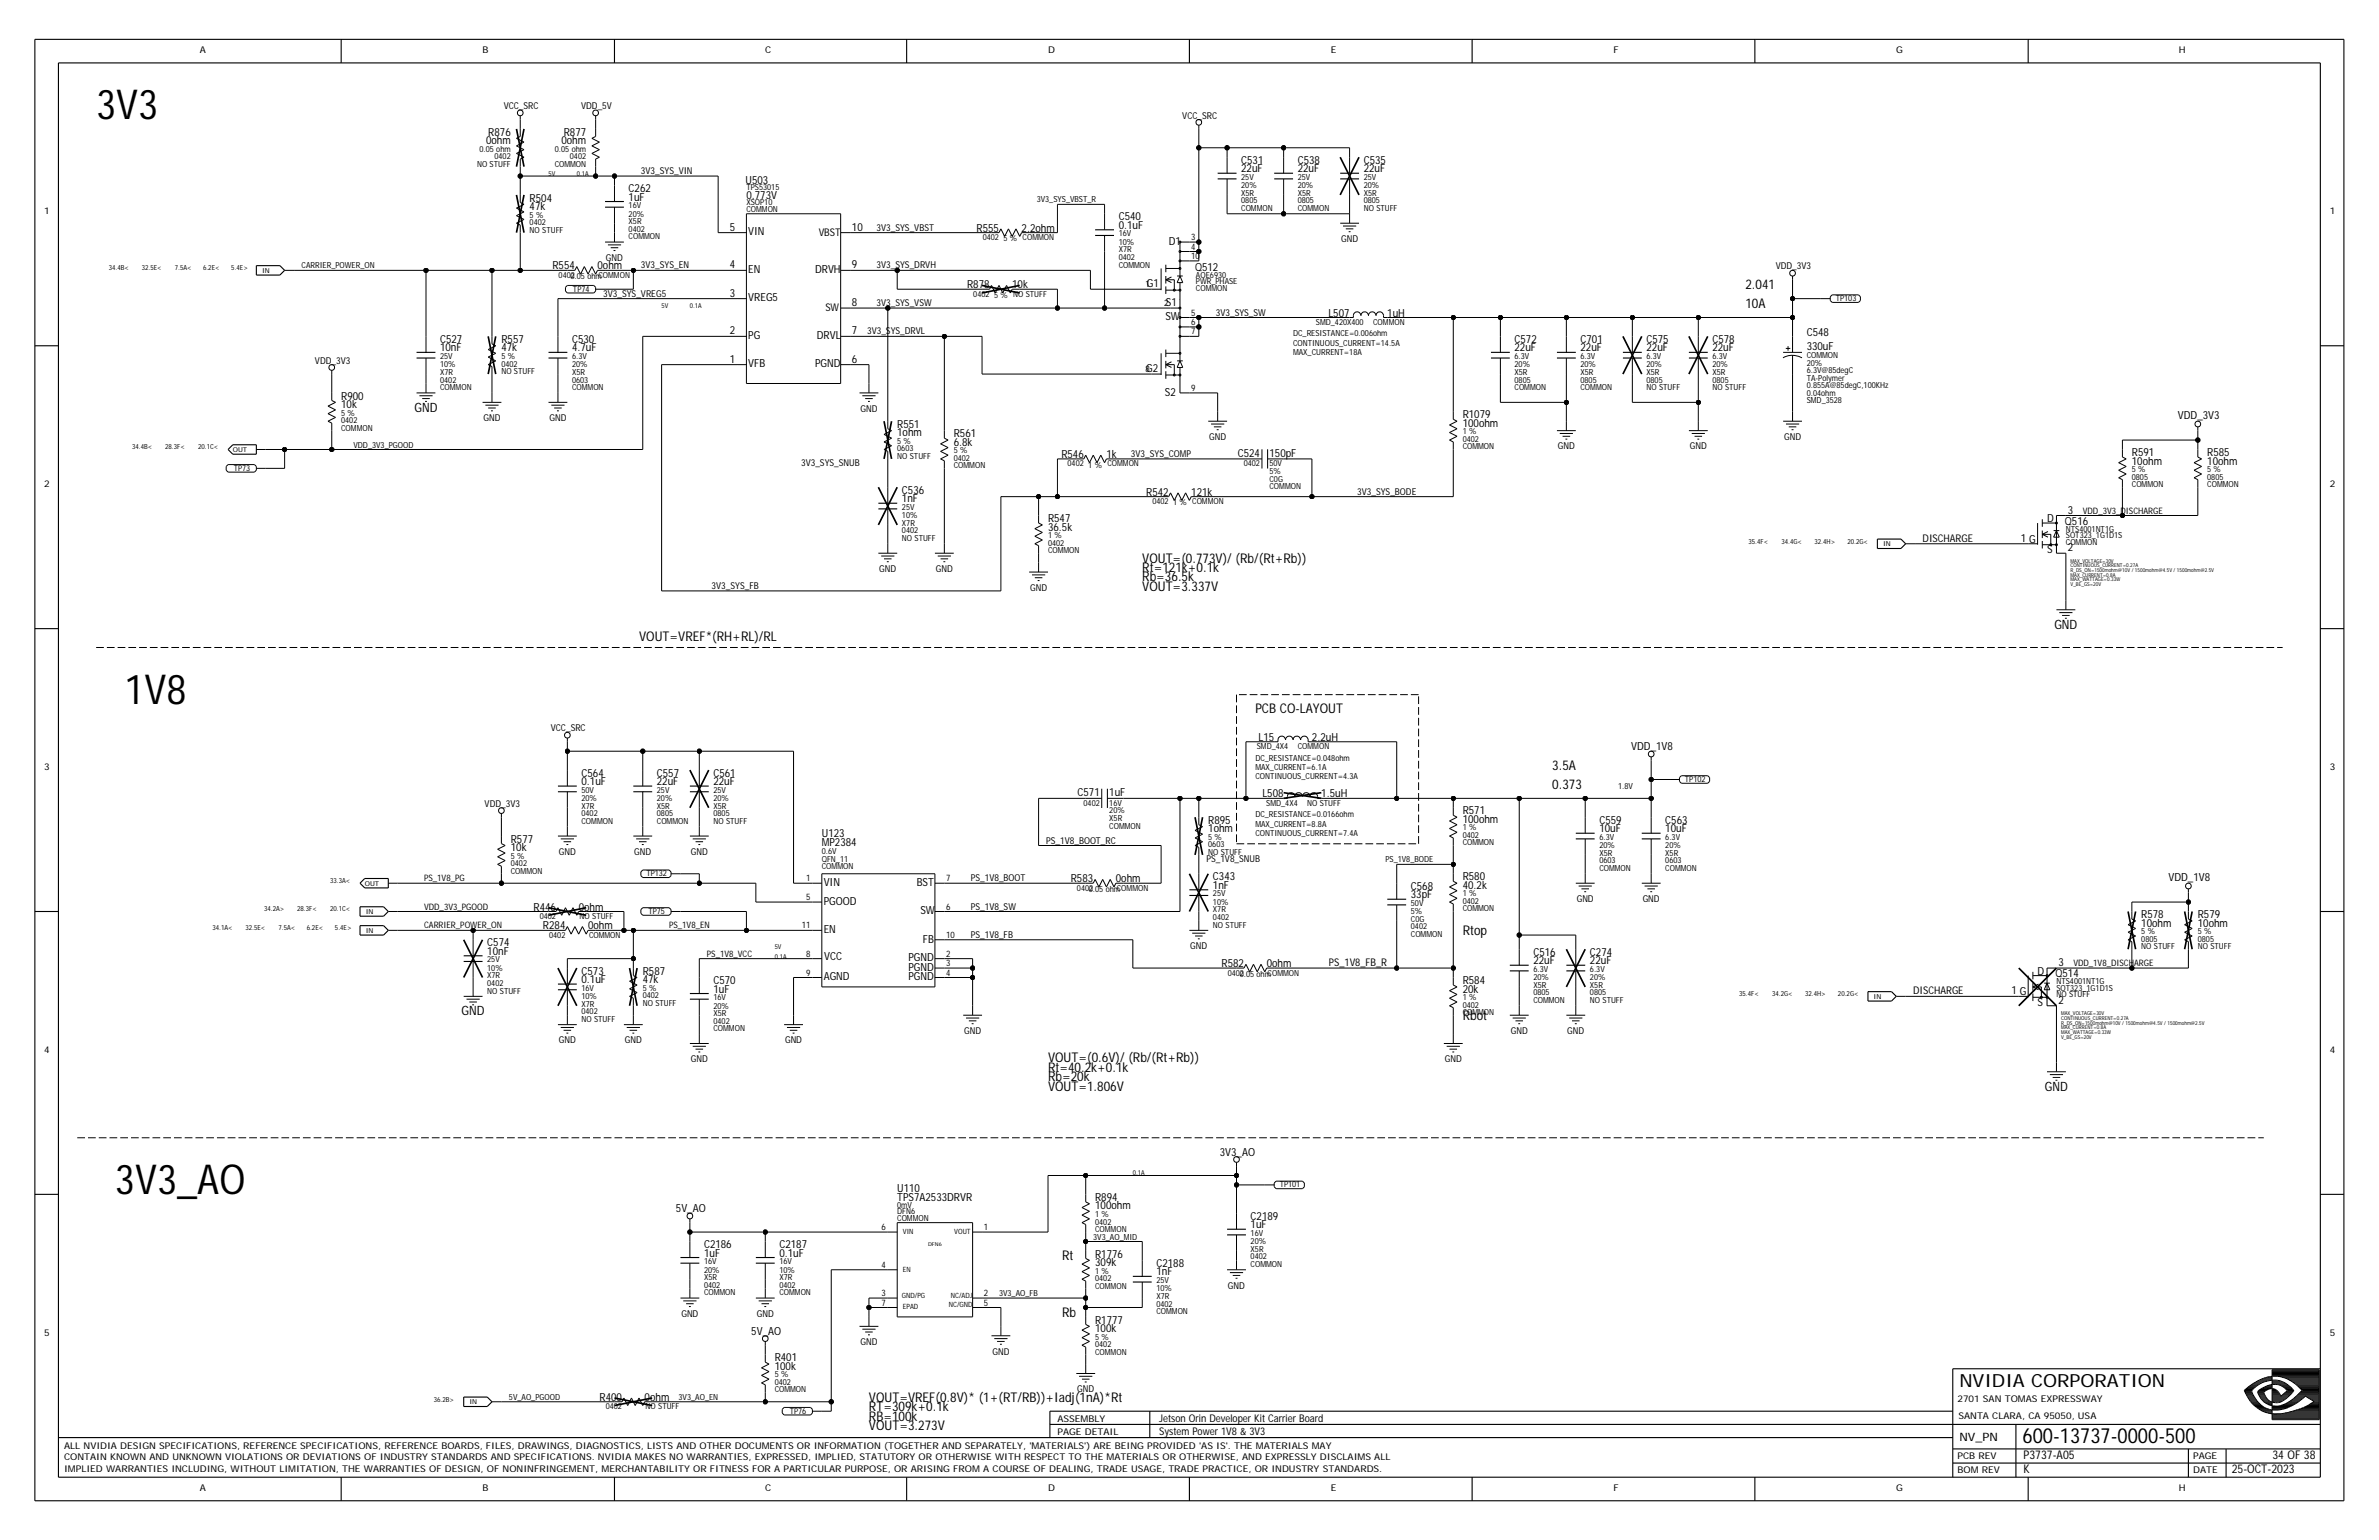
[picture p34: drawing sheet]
<svg xmlns="http://www.w3.org/2000/svg" width="432mm" height="279mm" viewBox="0 0 432 279" stroke-linecap="round" stroke-linejoin="round" font-family="sans-serif">
<defs><g id="words">
<g font-size="7.5">
<text x="17.4" y="21.7">3V3</text>
<text x="22.6" y="127.7">1V8</text>
<text x="20.9" y="216.7">3V3_AO</text>
</g>
<text font-size="3.8" x="367.1" y="261.8">600-13737-0000-500</text>
<text font-size="3.3" x="355.6" y="251.6">NVIDIA CORPORATION</text>
<g font-size="2.4">
<text x="316.8" y="52.5">2.041</text>
<text x="316.8" y="55.9">10A</text>
<text x="207.3" y="102.1">VOUT=(0.773V)/ (Rb/(Rt+Rb))</text>
<text x="207.3" y="103.8">Rt=121k+0.1k</text>
<text x="207.3" y="105.5">Rb=36.5k</text>
<text x="207.3" y="107.2">VOUT=3.337V</text>
<text x="116" y="116.2">VOUT=VREF*(RH+RL)/RL</text>
<text x="227.9" y="129.4">PCB CO-LAYOUT</text>
<text x="281.7" y="139.7">3.5A</text>
<text x="281.7" y="143.1">0.373</text>
<text x="265.5" y="169.6">Rtop</text>
<text x="265.5" y="185">Rbot</text>
<text x="190.2" y="192.7">VOUT=(0.6V)/ (Rb/(Rt+Rb))</text>
<text x="190.2" y="194.5">Rt=40.2k+0.1k</text>
<text x="190.2" y="197.9">VOUT=1.806V</text>
<text x="190.2" y="196.2">Rb=20k</text>
<text x="192.8" y="228.7">Rt</text>
<text x="192.8" y="238.9">Rb</text>
<text x="157.7" y="257.7">RB=100k</text>
<text x="157.7" y="256">RT=309k+0.1k</text>
<text x="157.7" y="254.3">VOUT=VREF(0.8V)* (1+(RT/RB))+Iadj(1nA)*Rt</text>
<text x="157.7" y="259.5">VOUT=3.273V</text>
</g>
<g font-size="2.3">
<text x="75.2" y="74.7">GND</text>
<text x="372.9" y="114.1">GND</text>
<text x="83.8" y="184.2">GND</text>
<text x="371.2" y="197.9">GND</text>
</g>
<g font-size="2.2">
<text x="367.3" y="267.3">K</text>
<text x="367.3" y="264.8">P3737-A05</text>
<text x="405.1" y="267.3">25-OCT-2023</text>
<text x="412.5" y="264.8">34 OF 38</text>
</g>
<text font-size="2.1" x="355.6" y="261.5">NV_PN</text>
<g font-size="2">
<text x="88.2" y="26.1">0ohm</text>
<text x="88.6" y="24.6">R876</text>
<text x="101.9" y="26.1">0ohm</text>
<text x="102.3" y="24.6">R877</text>
<text x="225.3" y="29.7">C531</text>
<text x="235.6" y="29.7">C538</text>
<text x="247.5" y="29.7">C535</text>
<text x="114.1" y="34.9">C262</text>
<text x="135.3" y="33.3">U503</text>
<text x="225.3" y="31.3">22uF</text>
<text x="235.6" y="31.3">22uF</text>
<text x="247.5" y="31.3">22uF</text>
<text x="96.1" y="38.1">47k</text>
<text x="96.1" y="36.6">R504</text>
<text x="114.1" y="36.4">1uF</text>
<text x="132.4" y="41.9">5</text>
<text x="135.5" y="36">0.773V</text>
<text x="154.6" y="41.9">10</text>
<text x="203" y="41.5">0.1uF</text>
<text x="203" y="40">C540</text>
<text x="135.8" y="42.7">VIN</text>
<text x="177.2" y="42">R555</text>
<text x="185.4" y="42">2.2ohm</text>
<text x="212.1" y="44.4">D1</text>
<text x="100.3" y="48.9">R554</text>
<text x="108.5" y="48.9">0ohm</text>
<text x="132.4" y="48.7">4</text>
<text x="132.4" y="53.8">3</text>
<text x="135.8" y="49.6">EN</text>
<text x="147.9" y="49.6">DRVH</text>
<text x="154.6" y="48.7">9</text>
<text x="175.5" y="52.3">R878</text>
<text x="183.7" y="52.3">10k</text>
<text x="208.2" y="52.1">G1</text>
<text x="216.9" y="49.2">Q512</text>
<text x="135.8" y="54.7">VREG5</text>
<text x="154.6" y="55.5">8</text>
<text x="211.5" y="58.1">SW</text>
<text x="211.6" y="55.5">S1</text>
<text x="241.1" y="57.4">L507</text>
<text x="251.8" y="57.4">1uH</text>
<text x="79.9" y="63.8">10nF</text>
<text x="79.9" y="62.2">C527</text>
<text x="91" y="63.8">47k</text>
<text x="91" y="62.2">R557</text>
<text x="103.8" y="63.8">4.7uF</text>
<text x="103.8" y="62.2">C530</text>
<text x="132.4" y="65.8">1</text>
<text x="132.4" y="60.7">2</text>
<text x="135.8" y="61.5">PG</text>
<text x="148.3" y="61.5">DRVL</text>
<text x="154.6" y="60.7">7</text>
<text x="154.6" y="65.8">6</text>
<text x="274.9" y="62.2">C572</text>
<text x="274.9" y="63.8">22uF</text>
<text x="286.9" y="62.2">C701</text>
<text x="286.9" y="63.8">22uF</text>
<text x="298.8" y="62.2">C575</text>
<text x="298.8" y="63.8">22uF</text>
<text x="310.8" y="62.2">C578</text>
<text x="310.8" y="63.8">22uF</text>
<text x="327.9" y="61">C548</text>
<text x="327.9" y="63.4">330uF</text>
<text x="135.8" y="66.7">VFB</text>
<text x="148" y="66.7">PGND</text>
<text x="208" y="67.5">G2</text>
<text x="211.4" y="71.8">S2</text>
<text x="61.9" y="74">10k</text>
<text x="61.9" y="72.5">R900</text>
<text x="162.9" y="77.6">R551</text>
<text x="265.5" y="75.9">R1079</text>
<text x="265.5" y="77.4">100ohm</text>
<text x="395.3" y="76.1">VDD_3V3</text>
<text x="162.9" y="79.2">1ohm</text>
<text x="173.1" y="80.9">6.8k</text>
<text x="173.1" y="79.3">R561</text>
<text x="192.6" y="83.1">R546</text>
<text x="200.8" y="83.1">1k</text>
<text x="224.7" y="82.9">C524</text>
<text x="230.4" y="82.9">150pF</text>
<text x="386.9" y="82.7">R591</text>
<text x="400.6" y="82.7">R585</text>
<text x="163.7" y="89.6">C536</text>
<text x="208" y="89.9">R542</text>
<text x="216.2" y="89.9">121k</text>
<text x="386.9" y="84.3">10ohm</text>
<text x="400.6" y="84.3">10ohm</text>
<text x="163.7" y="91.1">1nF</text>
<text x="190.2" y="94.7">R547</text>
<text x="371.5" y="94.7">D</text>
<text x="374.8" y="95.2">Q516</text>
<text x="375.3" y="93.2">3</text>
<text x="190.2" y="96.3">36.5k</text>
<text x="366.8" y="98.3">1 G</text>
<text x="371.5" y="100.4">S</text>
<text x="375.3" y="100">2</text>
<text x="228.4" y="134.4">L15</text>
<text x="238.1" y="134.4">2.2uH</text>
<text x="296.1" y="136.1">VDD_1V8</text>
<text x="105.5" y="142.4">0.1uF</text>
<text x="105.5" y="140.9">C564</text>
<text x="119.2" y="142.4">22uF</text>
<text x="119.2" y="140.9">C557</text>
<text x="129.5" y="140.9">C561</text>
<text x="129.5" y="142.4">22uF</text>
<text x="195.6" y="144.5">C571</text>
<text x="201.3" y="144.5">1uF</text>
<text x="219.3" y="149.5">R895</text>
<text x="229.1" y="144.7">L508</text>
<text x="239.8" y="144.7">1.5uH</text>
<text x="265.5" y="147.8">R571</text>
<text x="265.5" y="149.3">100ohm</text>
<text x="290.3" y="149.5">C559</text>
<text x="302.3" y="149.5">C563</text>
<text x="92.7" y="154.4">10k</text>
<text x="92.7" y="152.9">R577</text>
<text x="149.2" y="151.9">U123</text>
<text x="149.2" y="153.6">MP2384</text>
<text x="219.3" y="151">1ohm</text>
<text x="290.3" y="151">10uF</text>
<text x="302.3" y="151">10uF</text>
<text x="149.5" y="160.8">VIN</text>
<text x="166.4" y="160.8">BST</text>
<text x="194.4" y="160.1">R583</text>
<text x="202.5" y="160.1">0ohm</text>
<text x="220.2" y="159.7">C343</text>
<text x="220.2" y="161.3">1nF</text>
<text x="256.1" y="161.4">C568</text>
<text x="265.5" y="159.7">R580</text>
<text x="265.5" y="161.3">40.2k</text>
<text x="393.6" y="159.9">VDD_1V8</text>
<text x="96.8" y="165.2">R446</text>
<text x="105" y="165.2">0ohm</text>
<text x="149.5" y="164.2">PGOOD</text>
<text x="167.1" y="165.9">SW</text>
<text x="256.1" y="163">33pF</text>
<text x="388.7" y="166.6">R578</text>
<text x="398.9" y="166.6">R579</text>
<text x="88.4" y="173.2">10nF</text>
<text x="88.4" y="171.7">C574</text>
<text x="98.6" y="168.6">R284</text>
<text x="106.7" y="168.6">0ohm</text>
<text x="149.5" y="169.3">EN</text>
<text x="167.5" y="171">FB</text>
<text x="278.3" y="173.4">C516</text>
<text x="288.6" y="173.4">C274</text>
<text x="388.7" y="168.1">10ohm</text>
<text x="398.9" y="168.1">10ohm</text>
<text x="105.5" y="178.4">0.1uF</text>
<text x="105.5" y="176.8">C573</text>
<text x="116.7" y="178.4">47k</text>
<text x="116.7" y="176.8">R587</text>
<text x="129.5" y="178.5">C570</text>
<text x="149.5" y="177.9">AGND</text>
<text x="149.6" y="174.2">VCC</text>
<text x="164.9" y="174.4">PGND</text>
<text x="164.9" y="176.1">PGND</text>
<text x="164.9" y="177.9">PGND</text>
<text x="221.7" y="175.5">R582</text>
<text x="229.9" y="175.5">0ohm</text>
<text x="265.5" y="178.5">R584</text>
<text x="278.3" y="175">22uF</text>
<text x="288.6" y="175">22uF</text>
<text x="369.8" y="176.8">D</text>
<text x="373.1" y="177.3">Q514</text>
<text x="373.6" y="175.3">3</text>
<text x="129.5" y="180.1">1uF</text>
<text x="265.5" y="180.1">20k</text>
<text x="365.1" y="180.4">1 G</text>
<text x="369.8" y="182.5">S</text>
<text x="373.6" y="182.1">2</text>
<text x="221.4" y="209.7">3V3_AO</text>
<text x="122.7" y="219.9">5V_AO</text>
<text x="162.9" y="216.3">U110</text>
<text x="162.9" y="217.9">TPS7A2533DRVR</text>
<text x="198.8" y="219.4">100ohm</text>
<text x="198.8" y="217.9">R894</text>
<text x="227" y="221.3">C2189</text>
<text x="127.8" y="228">1uF</text>
<text x="127.8" y="226.4">C2186</text>
<text x="141.5" y="228">0.1uF</text>
<text x="141.5" y="226.4">C2187</text>
<text x="227" y="222.8">1uF</text>
<text x="198.8" y="228.2">R1776</text>
<text x="198.8" y="229.7">309k</text>
<text x="209.9" y="229.9">C2188</text>
<text x="209.9" y="231.4">1nF</text>
<text x="136.4" y="242.2">5V_AO</text>
<text x="198.8" y="240.1">R1777</text>
<text x="198.8" y="241.7">100k</text>
<text x="140.6" y="248.5">100k</text>
<text x="140.6" y="247">R401</text>
<text x="108.8" y="254.2">R400</text>
<text x="117" y="254.2">0ohm</text>
</g>
<g font-size="1.9">
<text x="148.6" y="42.8">VBST</text>
<text x="149.8" y="56.4">SW</text>
<text x="349" y="98.3">DISCHARGE</text>
<text x="241.2" y="175.3">PS_1V8_FB_R</text>
<text x="347.3" y="180.4">DISCHARGE</text>
<text x="210.4" y="257.9">Jetson Orin Developer Kit Carrier Board</text>
<text x="210.4" y="260.3">System Power 1V8 &amp; 3V3</text>
</g>
<g font-size="1.7">
<text x="36.3" y="9.7">A</text>
<text x="87.6" y="9.7">B</text>
<text x="138.9" y="9.7">C</text>
<text x="190.2" y="9.7">D</text>
<text x="241.5" y="9.7">E</text>
<text x="292.9" y="9.7">F</text>
<text x="344.2" y="9.7">G</text>
<text x="395.5" y="9.7">H</text>
<text x="91.4" y="19.8">VCC_SRC</text>
<text x="105.5" y="19.8">VDD_5V</text>
<text x="214.6" y="21.5">VCC_SRC</text>
<text x="116.3" y="31.6">3V3_SYS_VIN</text>
<text x="8" y="38.8">1</text>
<text x="159.1" y="41.9">3V3_SYS_VBST</text>
<text x="422.9" y="38.8">1</text>
<text x="110" y="47.3">GND</text>
<text x="243.4" y="43.9">GND</text>
<text x="109.5" y="53.8">3V3_SYS_VREG5</text>
<text x="116.3" y="48.7">3V3_SYS_EN</text>
<text x="159.1" y="48.7">3V3_SYS_DRVH</text>
<text x="322.3" y="48.9">VDD_3V3</text>
<text x="159.1" y="55.5">3V3_SYS_VSW</text>
<text x="220.7" y="57.3">3V3_SYS_SW</text>
<text x="57.2" y="66">VDD_3V3</text>
<text x="157.4" y="60.7">3V3_SYS_DRVL</text>
<text x="87.7" y="76.4">GND</text>
<text x="99.7" y="76.4">GND</text>
<text x="156.2" y="74.7">GND</text>
<text x="205.3" y="82.9">3V3_SYS_COMP</text>
<text x="219.5" y="79.8">GND</text>
<text x="282.8" y="81.6">GND</text>
<text x="306.7" y="81.6">GND</text>
<text x="323.8" y="79.8">GND</text>
<text x="8" y="88.4">2</text>
<text x="145.4" y="84.6">3V3_SYS_SNUB</text>
<text x="246.3" y="89.8">3V3_SYS_BODE</text>
<text x="422.9" y="88.4">2</text>
<text x="129.2" y="106.9">3V3_SYS_FB</text>
<text x="159.6" y="103.8">GND</text>
<text x="169.9" y="103.8">GND</text>
<text x="187" y="107.2">GND</text>
<text x="100" y="132.7">VCC_SRC</text>
<text x="8" y="139.7">3</text>
<text x="422.9" y="139.7">3</text>
<text x="88" y="146.4">VDD_3V3</text>
<text x="101.4" y="155.1">GND</text>
<text x="115.1" y="155.1">GND</text>
<text x="125.4" y="155.1">GND</text>
<text x="189.9" y="153.1">PS_1V8_BOOT_RC</text>
<text x="176.2" y="159.9">PS_1V8_BOOT</text>
<text x="219" y="156.5">PS_1V8_SNUB</text>
<text x="176.2" y="165">PS_1V8_SW</text>
<text x="286.2" y="163.7">GND</text>
<text x="298.2" y="163.7">GND</text>
<text x="176.2" y="170.2">PS_1V8_FB</text>
<text x="216" y="172.2">GND</text>
<text x="8" y="191">4</text>
<text x="101.4" y="189.3">GND</text>
<text x="113.4" y="189.3">GND</text>
<text x="142.5" y="189.3">GND</text>
<text x="175" y="187.6">GND</text>
<text x="274.2" y="187.6">GND</text>
<text x="284.5" y="187.6">GND</text>
<text x="422.9" y="191">4</text>
<text x="125.4" y="192.7">GND</text>
<text x="262.2" y="192.7">GND</text>
<text x="222.9" y="233.8">GND</text>
<text x="123.7" y="238.9">GND</text>
<text x="137.4" y="238.9">GND</text>
<text x="8" y="242.3">5</text>
<text x="156.2" y="244.1">GND</text>
<text x="180.1" y="245.8">GND</text>
<text x="422.9" y="242.3">5</text>
<text x="191.9" y="257.9">ASSEMBLY</text>
<text x="195.5" y="252.6">GND</text>
<text x="355.3" y="254.3">2701 SAN TOMAS EXPRESSWAY</text>
<text x="355.5" y="257.4">SANTA CLARA, CA 95050, USA</text>
<text x="11.6" y="262.9">ALL NVIDIA DESIGN SPECIFICATIONS, REFERENCE SPECIFICATIONS, REFERENCE BOARDS, FILES, DRAWINGS, DIAGNOSTICS, LISTS AND OTHER DOCUMENTS OR INFORMATION (TOGETHER AND SEPARATELY, 'MATERIALS') ARE BEING PROVIDED 'AS IS'. THE MATERIALS MAY</text>
<text x="191.9" y="260.3">PAGE DETAIL</text>
<text x="11.6" y="264.9">CONTAIN KNOWN AND UNKNOWN VIOLATIONS OR DEVIATIONS OF INDUSTRY STANDARDS AND SPECIFICATIONS. NVIDIA MAKES NO WARRANTIES, EXPRESSED, IMPLIED, STATUTORY OR OTHERWISE WITH RESPECT TO THE MATERIALS OR OTHERWISE, AND EXPRESSLY DISCLAIMS ALL</text>
<text x="11.6" y="267.2">IMPLIED WARRANTIES INCLUDING, WITHOUT LIMITATION, THE WARRANTIES OF DESIGN, OF NONINFRINGEMENT, MERCHANTABILITY OR FITNESS FOR A PARTICULAR PURPOSE, OR ARISING FROM A COURSE OF DEALING, TRADE USAGE, TRADE PRACTICE, OR INDUSTRY STANDARDS.</text>
<text x="355.3" y="267.3">BOM REV</text>
<text x="355.3" y="264.8">PCB REV</text>
<text x="398.1" y="264.8">PAGE</text>
<text x="398.1" y="267.3">DATE</text>
<text x="36.3" y="270.6">A</text>
<text x="87.6" y="270.6">B</text>
<text x="138.9" y="270.6">C</text>
<text x="190.2" y="270.6">D</text>
<text x="241.5" y="270.6">E</text>
<text x="292.9" y="270.6">F</text>
<text x="344.2" y="270.6">G</text>
<text x="395.5" y="270.6">H</text>
</g>
<g font-size="1.6">
<text x="216.2" y="47">10</text>
<text x="216.2" y="45.3">4</text>
<text x="216.2" y="43.6">3</text>
<text x="207.9" y="52.1">1</text>
<text x="211.3" y="55.5">2</text>
<text x="216.2" y="59">6</text>
<text x="216.2" y="57.3">5</text>
<text x="216.2" y="60.7">7</text>
<text x="207.9" y="67.5">8</text>
<text x="216.2" y="70.9">9</text>
<text x="378" y="93.2">VDD_3V3_DISCHARGE</text>
<text x="77" y="159.9">PS_1V8_PG</text>
<text x="146.3" y="159.9">1</text>
<text x="171.7" y="159.9">7</text>
<text x="77" y="165">VDD_3V3_PGOOD</text>
<text x="146.3" y="163.3">5</text>
<text x="171.7" y="165">6</text>
<text x="77" y="168.4">CARRIER_POWER_ON</text>
<text x="121.5" y="168.4">PS_1V8_EN</text>
<text x="128.3" y="173.6">PS_1V8_VCC</text>
<text x="145.5" y="168.4">11</text>
<text x="146.3" y="173.6">8</text>
<text x="171.7" y="173.6">2</text>
<text x="171.7" y="170.2">10</text>
<text x="146.3" y="177">9</text>
<text x="171.7" y="177">4</text>
<text x="171.7" y="175.3">3</text>
<text x="376.3" y="175.3">VDD_1V8_DISCHARGE</text>
<text x="160" y="223.2">6</text>
<text x="178.6" y="223.2">1</text>
<text x="160" y="230">4</text>
<text x="160" y="235.2">3</text>
<text x="160" y="236.9">7</text>
<text x="178.6" y="236.9">5</text>
<text x="178.6" y="235.2">2</text>
</g>
<g font-size="1.5">
<text x="87" y="27.5">0.05 ohm</text>
<text x="89.8" y="28.9">0402</text>
<text x="100.7" y="27.5">0.05 ohm</text>
<text x="103.4" y="28.9">0402</text>
<text x="86.6" y="30.2">NO STUFF</text>
<text x="100.7" y="30.2">COMMON</text>
<text x="135.5" y="34.5">TPS53015</text>
<text x="225.3" y="32.6">25V</text>
<text x="225.3" y="35.5">X5R</text>
<text x="225.3" y="34.2">20%</text>
<text x="235.6" y="32.6">25V</text>
<text x="235.6" y="35.5">X5R</text>
<text x="235.6" y="34.2">20%</text>
<text x="247.5" y="34.2">20%</text>
<text x="247.5" y="32.6">25V</text>
<text x="247.5" y="35.5">X5R</text>
<text x="96.1" y="40.8">0402</text>
<text x="96.1" y="39.5">5 %</text>
<text x="114.1" y="37.8">16V</text>
<text x="114.1" y="39.3">20%</text>
<text x="114.1" y="40.7">X5R</text>
<text x="135.5" y="37.2">XSOP10</text>
<text x="135.5" y="38.4">COMMON</text>
<text x="188.2" y="36.7">3V3_SYS_VBST_R</text>
<text x="225.3" y="36.9">0805</text>
<text x="225.3" y="38.3">COMMON</text>
<text x="235.6" y="38.3">COMMON</text>
<text x="235.6" y="36.9">0805</text>
<text x="247.5" y="38.3">NO STUFF</text>
<text x="247.5" y="36.9">0805</text>
<text x="96.1" y="42.2">NO STUFF</text>
<text x="114.1" y="42">0402</text>
<text x="114.1" y="43.4">COMMON</text>
<text x="178.4" y="43.6">0402</text>
<text x="182.1" y="43.8">5 % COMMON</text>
<text x="203" y="45.8">X7R</text>
<text x="203" y="44.4">10%</text>
<text x="203" y="47.2">0402</text>
<text x="203" y="42.9">16V</text>
<text x="54.7" y="48.7">CARRIER_POWER_ON</text>
<text x="101.4" y="50.4">0402</text>
<text x="103.6" y="50.7">0.05 ohmCOMMON</text>
<text x="104" y="52.9">TP74</text>
<text x="176.7" y="53.8">0402</text>
<text x="203" y="48.5">COMMON</text>
<text x="217.1" y="51.6">PWR_PHASE</text>
<text x="217.1" y="50.4">AOE6930</text>
<text x="217.1" y="52.8">COMMON</text>
<text x="180.4" y="54.1">5 % NO STUFF</text>
<text x="238.8" y="59">SMD_420X400</text>
<text x="249.2" y="59">COMMON</text>
<text x="333.2" y="54.6">TP103</text>
<text x="79.9" y="65.1">25V</text>
<text x="91" y="65.1">5 %</text>
<text x="103.8" y="65.1">6.3V</text>
<text x="234.7" y="61">DC_RESISTANCE=0.006ohm</text>
<text x="234.7" y="62.7">CONTINUOUS_CURRENT=14.5A</text>
<text x="234.7" y="64.4">MAX_CURRENT=18A</text>
<text x="274.9" y="65.1">6.3V</text>
<text x="286.9" y="65.1">6.3V</text>
<text x="298.8" y="65.1">6.3V</text>
<text x="310.8" y="65.1">6.3V</text>
<text x="327.9" y="65">COMMON</text>
<text x="79.9" y="70.8">COMMON</text>
<text x="79.9" y="66.7">10%</text>
<text x="79.9" y="69.4">0402</text>
<text x="79.9" y="68">X7R</text>
<text x="91" y="67.9">NO STUFF</text>
<text x="91" y="66.5">0402</text>
<text x="103.8" y="70.8">COMMON</text>
<text x="103.8" y="69.4">0603</text>
<text x="103.8" y="68">X5R</text>
<text x="103.8" y="66.7">20%</text>
<text x="274.9" y="66.7">20%</text>
<text x="274.9" y="68">X5R</text>
<text x="274.9" y="69.4">0805</text>
<text x="274.9" y="70.8">COMMON</text>
<text x="286.9" y="66.7">20%</text>
<text x="286.9" y="70.8">COMMON</text>
<text x="286.9" y="69.4">0805</text>
<text x="286.9" y="68">X5R</text>
<text x="298.8" y="70.8">NO STUFF</text>
<text x="298.8" y="69.4">0805</text>
<text x="298.8" y="68">X5R</text>
<text x="298.8" y="66.7">20%</text>
<text x="310.8" y="70.8">NO STUFF</text>
<text x="310.8" y="66.7">20%</text>
<text x="310.8" y="68">X5R</text>
<text x="310.8" y="69.4">0805</text>
<text x="327.9" y="70.4">0.855A@85degC,100KHz</text>
<text x="327.9" y="67.7">6.3V@85degC</text>
<text x="327.9" y="66.3">20%</text>
<text x="327.9" y="71.8">0.04ohm</text>
<text x="327.9" y="69.1">TA-Polymer</text>
<text x="61.9" y="76.8">0402</text>
<text x="61.9" y="75.4">5 %</text>
<text x="327.9" y="73.2">SMD_3528</text>
<text x="61.9" y="78.1">COMMON</text>
<text x="64.1" y="81.2">VDD_3V3_PGOOD</text>
<text x="162.9" y="83.3">NO STUFF</text>
<text x="162.9" y="81.9">0603</text>
<text x="162.9" y="80.5">5 %</text>
<text x="173.1" y="82.2">5 %</text>
<text x="173.1" y="83.6">0402</text>
<text x="265.5" y="80.2">0402</text>
<text x="265.5" y="78.8">1 %</text>
<text x="265.5" y="81.6">COMMON</text>
<text x="42.4" y="85.4">TP73</text>
<text x="173.1" y="85">COMMON</text>
<text x="193.8" y="84.6">0402</text>
<text x="197.5" y="84.9">1 % COMMON</text>
<text x="225.8" y="84.6">0402</text>
<text x="230.4" y="88.7">COMMON</text>
<text x="230.4" y="84.6">50V</text>
<text x="230.4" y="87.4">C0G</text>
<text x="230.4" y="86">5%</text>
<text x="386.9" y="85.7">5 %</text>
<text x="386.9" y="88.4">COMMON</text>
<text x="386.9" y="87">0805</text>
<text x="400.6" y="85.7">5 %</text>
<text x="400.6" y="88.4">COMMON</text>
<text x="400.6" y="87">0805</text>
<text x="163.7" y="95.4">X7R</text>
<text x="163.7" y="94">10%</text>
<text x="163.7" y="92.5">25V</text>
<text x="209.2" y="91.5">0402</text>
<text x="212.9" y="91.7">1 % COMMON</text>
<text x="163.7" y="98.1">NO STUFF</text>
<text x="163.7" y="96.8">0402</text>
<text x="190.2" y="97.6">1 %</text>
<text x="190.2" y="99">0402</text>
<text x="190.2" y="100.4">COMMON</text>
<text x="375" y="96.4">NTS4001NT1G</text>
<text x="375" y="97.6">SOT323_1G1D1S</text>
<text x="375" y="98.8">COMMON</text>
<text x="228.1" y="135.9">SMD_4X4</text>
<text x="235.6" y="135.9">COMMON</text>
<text x="105.5" y="143.8">50V</text>
<text x="119.2" y="143.8">25V</text>
<text x="129.5" y="143.8">25V</text>
<text x="227.9" y="141.4">CONTINUOUS_CURRENT=4.3A</text>
<text x="227.9" y="138">DC_RESISTANCE=0.048ohm</text>
<text x="227.9" y="139.7">MAX_CURRENT=6.1A</text>
<text x="293.7" y="143.1">1.8V</text>
<text x="305.8" y="141.9">TP102</text>
<text x="105.5" y="149.5">COMMON</text>
<text x="105.5" y="145.4">20%</text>
<text x="105.5" y="148.1">0402</text>
<text x="105.5" y="146.7">X7R</text>
<text x="119.2" y="148.1">0805</text>
<text x="119.2" y="146.7">X5R</text>
<text x="119.2" y="149.5">COMMON</text>
<text x="119.2" y="145.4">20%</text>
<text x="129.5" y="149.5">NO STUFF</text>
<text x="129.5" y="145.4">20%</text>
<text x="129.5" y="146.7">X5R</text>
<text x="129.5" y="148.1">0805</text>
<text x="196.7" y="146.2">0402</text>
<text x="201.3" y="148.9">X5R</text>
<text x="201.3" y="147.6">20%</text>
<text x="201.3" y="146.2">16V</text>
<text x="227.9" y="150">MAX_CURRENT=8.8A</text>
<text x="227.9" y="148.3">DC_RESISTANCE=0.0166ohm</text>
<text x="229.8" y="146.2">SMD_4X4</text>
<text x="237.3" y="146.2">NO STUFF</text>
<text x="92.7" y="155.8">5 %</text>
<text x="149.2" y="154.9">0.6V</text>
<text x="201.3" y="150.3">COMMON</text>
<text x="219.3" y="155.1">NO STUFF</text>
<text x="219.3" y="153.7">0603</text>
<text x="219.3" y="152.4">5 %</text>
<text x="227.9" y="151.7">CONTINUOUS_CURRENT=7.4A</text>
<text x="265.5" y="150.7">1 %</text>
<text x="265.5" y="153.4">COMMON</text>
<text x="265.5" y="152">0402</text>
<text x="290.3" y="155.3">X5R</text>
<text x="290.3" y="153.9">20%</text>
<text x="290.3" y="152.4">6.3V</text>
<text x="302.3" y="155.3">X5R</text>
<text x="302.3" y="153.9">20%</text>
<text x="302.3" y="152.4">6.3V</text>
<text x="92.7" y="158.5">COMMON</text>
<text x="92.7" y="157.2">0402</text>
<text x="117.3" y="159">TP132</text>
<text x="149.2" y="156.3">QFN_11</text>
<text x="149.2" y="157.7">COMMON</text>
<text x="195.5" y="161.6">0402</text>
<text x="197.6" y="161.8">0.05 ohmCOMMON</text>
<text x="251.5" y="156.5">PS_1V8_BODE</text>
<text x="290.3" y="156.6">0603</text>
<text x="290.3" y="158">COMMON</text>
<text x="302.3" y="156.6">0603</text>
<text x="302.3" y="158">COMMON</text>
<text x="98" y="166.7">0402</text>
<text x="105.2" y="166.7">NO STUFF</text>
<text x="117.7" y="165.8">TP75</text>
<text x="220.2" y="165.5">X7R</text>
<text x="220.2" y="164.2">10%</text>
<text x="220.2" y="162.6">25V</text>
<text x="220.2" y="166.9">0402</text>
<text x="256.1" y="167.3">C0G</text>
<text x="256.1" y="164.3">50V</text>
<text x="256.1" y="165.9">5%</text>
<text x="265.5" y="162.6">1 %</text>
<text x="265.5" y="164">0402</text>
<text x="265.5" y="165.4">COMMON</text>
<text x="99.7" y="170.2">0402</text>
<text x="106.9" y="170.2">COMMON</text>
<text x="220.2" y="168.3">NO STUFF</text>
<text x="256.1" y="168.6">0402</text>
<text x="256.1" y="170">COMMON</text>
<text x="388.7" y="172.2">NO STUFF</text>
<text x="388.7" y="170.8">0805</text>
<text x="388.7" y="169.5">5 %</text>
<text x="398.9" y="172.2">NO STUFF</text>
<text x="398.9" y="170.8">0805</text>
<text x="398.9" y="169.5">5 %</text>
<text x="88.4" y="177.5">X7R</text>
<text x="88.4" y="174.6">25V</text>
<text x="88.4" y="176.1">10%</text>
<text x="88.4" y="178.9">0402</text>
<text x="105.5" y="179.7">16V</text>
<text x="116.7" y="179.7">5 %</text>
<text x="222.8" y="177">0402</text>
<text x="225" y="177.2">0.05 ohmCOMMON</text>
<text x="278.3" y="179.2">X5R</text>
<text x="278.3" y="176.3">6.3V</text>
<text x="278.3" y="177.9">20%</text>
<text x="288.6" y="176.3">6.3V</text>
<text x="288.6" y="179.2">X5R</text>
<text x="288.6" y="177.9">20%</text>
<text x="373.3" y="179.7">SOT323_1G1D1S</text>
<text x="373.3" y="178.5">NTS4001NT1G</text>
<text x="88.4" y="180.3">NO STUFF</text>
<text x="105.5" y="185.4">NO STUFF</text>
<text x="105.5" y="181.3">10%</text>
<text x="105.5" y="182.6">X7R</text>
<text x="105.5" y="184">0402</text>
<text x="116.7" y="182.5">NO STUFF</text>
<text x="116.7" y="181.1">0402</text>
<text x="129.5" y="185.7">0402</text>
<text x="129.5" y="181.5">16V</text>
<text x="129.5" y="184.4">X5R</text>
<text x="129.5" y="183">20%</text>
<text x="265.5" y="181.5">1 %</text>
<text x="265.5" y="182.8">0402</text>
<text x="265.5" y="184.2">COMMON</text>
<text x="278.3" y="180.6">0805</text>
<text x="278.3" y="182">COMMON</text>
<text x="288.6" y="182">NO STUFF</text>
<text x="288.6" y="180.6">0805</text>
<text x="373.3" y="180.9">NO STUFF</text>
<text x="129.5" y="187.1">COMMON</text>
<text x="232.3" y="215.4">TP101</text>
<text x="162.9" y="219.1">0mV</text>
<text x="162.9" y="221.5">COMMON</text>
<text x="162.9" y="220.3">DFN6</text>
<text x="198.8" y="220.8">1 %</text>
<text x="198.4" y="224.9">3V3_AO_MID</text>
<text x="198.8" y="222.2">0402</text>
<text x="198.8" y="223.5">COMMON</text>
<text x="227" y="225.8">20%</text>
<text x="227" y="227.1">X5R</text>
<text x="227" y="224.2">16V</text>
<text x="127.8" y="233.6">0402</text>
<text x="127.8" y="229.3">16V</text>
<text x="127.8" y="230.9">20%</text>
<text x="127.8" y="232.3">X5R</text>
<text x="141.5" y="233.6">0402</text>
<text x="141.5" y="232.3">X7R</text>
<text x="141.5" y="230.9">10%</text>
<text x="141.5" y="229.3">16V</text>
<text x="198.8" y="232.4">0402</text>
<text x="198.8" y="233.8">COMMON</text>
<text x="198.8" y="231.1">1 %</text>
<text x="209.9" y="232.8">25V</text>
<text x="227" y="229.9">COMMON</text>
<text x="227" y="228.5">0402</text>
<text x="127.8" y="235">COMMON</text>
<text x="141.5" y="235">COMMON</text>
<text x="181.3" y="235.2">3V3_AO_FB</text>
<text x="209.9" y="234.3">10%</text>
<text x="209.9" y="235.7">X7R</text>
<text x="209.9" y="237">0402</text>
<text x="209.9" y="238.4">COMMON</text>
<text x="198.8" y="245.8">COMMON</text>
<text x="198.8" y="244.4">0402</text>
<text x="198.8" y="243">5 %</text>
<text x="140.6" y="249.9">5 %</text>
<text x="140.6" y="251.2">0402</text>
<text x="92.4" y="254">5V_AO_PGOOD</text>
<text x="109.9" y="255.7">0402</text>
<text x="117.2" y="255.7">NO STUFF</text>
<text x="123.2" y="254">3V3_AO_EN</text>
<text x="140.6" y="252.6">COMMON</text>
<text x="143.3" y="256.5">TP76</text>
</g>
<g font-size="1.3">
<text x="19.7" y="49">34.4B&lt;</text>
<text x="25.7" y="49">32.5E&lt;</text>
<text x="31.7" y="49">7.5A&lt;</text>
<text x="36.8" y="49">6.2E&lt;</text>
<text x="42" y="49">5.4E&gt;</text>
<text x="24" y="81.6">34.4B&lt;</text>
<text x="30" y="81.6">28.3F&lt;</text>
<text x="36" y="81.6">20.1C&lt;</text>
<text x="317.4" y="98.7">35.4F&lt;</text>
<text x="323.3" y="98.7">34.4G&lt;</text>
<text x="329.3" y="98.7">32.4H&gt;</text>
<text x="335.3" y="98.7">20.2G&lt;</text>
<text x="59.9" y="160.2">33.3A&lt;</text>
<text x="47.9" y="165.4">34.2A&gt;</text>
<text x="53.9" y="165.4">28.3F&lt;</text>
<text x="59.9" y="165.4">20.1C&lt;</text>
<text x="38.6" y="168.8">34.1A&lt;</text>
<text x="44.5" y="168.8">32.5E&lt;</text>
<text x="50.5" y="168.8">7.5A&lt;</text>
<text x="55.7" y="168.8">6.2E&lt;</text>
<text x="60.8" y="168.8">5.4E&gt;</text>
<text x="315.6" y="180.8">35.4F&lt;</text>
<text x="321.6" y="180.8">34.2G&lt;</text>
<text x="327.6" y="180.8">32.4H&gt;</text>
<text x="333.6" y="180.8">20.2G&lt;</text>
<text x="163.9" y="223.9">VIN</text>
<text x="173.2" y="223.9">VOUT</text>
<text x="163.9" y="230.7">EN</text>
<text x="163.7" y="235.5">GND/PG</text>
<text x="163.9" y="237.6">EPAD</text>
<text x="172.2" y="237.2">NC/GND</text>
<text x="172.6" y="235.5">NC/ADJ</text>
<text x="78.7" y="254.3">36.2B&gt;</text>
</g>
<g font-size="1.2">
<text x="99.6" y="31.9">5V</text>
<text x="104.7" y="31.9">0.1A</text>
<text x="47.6" y="49.5">IN</text>
<text x="120.1" y="55.9">5V</text>
<text x="125.2" y="55.9">0.1A</text>
<text x="42.3" y="82">OUT</text>
<text x="341.8" y="99.1">IN</text>
<text x="66.2" y="160.7">OUT</text>
<text x="66.4" y="165.8">IN</text>
<text x="66.4" y="169.2">IN</text>
<text x="140.6" y="173.9">0.1A</text>
<text x="140.6" y="172.2">5V</text>
<text x="340.1" y="181.2">IN</text>
<text x="205.6" y="213.3">0.1A</text>
<text x="85.2" y="254.8">IN</text>
</g>
<g font-size="1">
<text x="375.8" y="102.1">MAX_VOLTAGE=30V</text>
<text x="375.8" y="103.8">R_DS_ON=1500mohm@10V / 1500mohm@4.5V / 1500mohm@2.5V</text>
<text x="375.8" y="104.6">MAX_CURRENT=0.8A</text>
<text x="375.8" y="102.9">CONTINUOUS_CURRENT=0.27A</text>
<text x="375.8" y="106.4">V_BE_GS=20V</text>
<text x="375.8" y="105.5">MAX_WATTAGE=0.33W</text>
<text x="374.1" y="185.9">R_DS_ON=1500mohm@10V / 1500mohm@4.5V / 1500mohm@2.5V</text>
<text x="374.1" y="184.2">MAX_VOLTAGE=30V</text>
<text x="374.1" y="185">CONTINUOUS_CURRENT=0.27A</text>
<text x="374.1" y="187.6">MAX_WATTAGE=0.33W</text>
<text x="374.1" y="186.8">MAX_CURRENT=0.8A</text>
<text x="374.1" y="188.5">V_BE_GS=20V</text>
</g>
<text font-size=".9" x="168.4" y="226.1">DFN6</text>
</g></defs>
<g fill="none" stroke="#000" stroke-width=".18">
<path d="M93.7 27.8l1.4 .7zM93.7 27.8l1.4-.6zM93.7 25.1l.7-.3zM93.7 25.1l1.4 .7zM93.7 26.5l1.4 .7zM93.7 26.5l1.4-.7zM93.7 39.1l1.4 .7zM93.7 37.8l1.4-.7zM93.7 39.1l1.4-.7zM93.7 37.8l1.4 .6zM94.4 21.7v1.7zM94.4 31.9h13.7z"/>
<path d="M94.4 30.2v1.7zM94.4 31.9v3.5zM94.4 21v.7zM94.4 28.9v1.3zM94.4 28.9l.7-.4zM94.4 23.4v1.4zM94.4 35.4v1.3zM94.4 36.7l.7 .4zM107.4 27.8l1.4 .7zM107.4 27.8l1.4-.6zM107.4 25.1l.7-.3zM107.4 25.1l1.4 .7z"/>
<path d="M107.4 26.5l1.4 .7zM107.4 26.5l1.4-.7zM108.1 21.7v1.7zM108.1 30.2v1.7zM108.1 31.9h3.4zM108.1 21v.7zM108.1 28.9v1.3zM108.1 28.9l.7-.4zM108.1 23.4v1.4zM111.5 31.9h18.8zM111.5 31.9v1.8zM111.5 37.6v2.9z"/>
<path d="M111.5 33.7v2.9zM130.3 31.9v10.3zM135.5 38.8h17.1zM135.5 38.8v30.8zM152.6 38.8v30.8zM191.9 37.1h8.6zM191.9 37.1v5.1zM200.5 37.1v1.7zM200.5 38.8v2.9zM217.6 23.4v3.4zM217.6 26.8h5.1zM217.6 26.8v17.1z"/>
<path d="M217.6 22.7v.7zM222.7 38.8h10.3zM222.7 35.4v3.4zM222.7 26.8h10.3zM222.7 26.8v1.7zM222.7 32.5v2.9zM222.7 28.5v2.9zM233 38.8h12zM233 35.4v3.4zM233 26.8h12zM233 26.8v1.7zM233 32.5v2.9z"/>
<path d="M233 28.5v2.9zM245 35.4v3.4zM245 26.8v1.7zM245 38.8v1.7zM245 32.5v2.9zM245 28.5v2.9zM51.7 49h1.7zM53.4 49h23.9zM77.3 49h12zM77.3 49v12zM89.3 49h5.1zM89.3 49v12z"/>
<path d="M93.7 40.5l.7 .3zM93.7 40.5l1.4-.7zM94.4 42.2v6.8zM94.4 49h8.6zM94.4 40.8v1.4zM101.3 54.2h32.5zM101.3 54.2v6.8zM102.6 52.8l.4 .4zM102.6 52.1v.7zM103 53.2h4.8zM103 51.8l-.4 .3zM103 51.8h4.8z"/>
<path d="M103 49h1.3zM104.7 48.4l-.4 .6zM104.7 48.4l.7 1.3zM106.1 48.4l-.7 1.3zM106.1 48.4l.6 1.3zM107.4 48.4l-.7 1.3zM107.4 48.4l.7 1.3zM107.8 53.2l.3-.4zM107.8 51.8l.3 .3zM108.1 52.5h1.7zM108.1 52.1v.7zM108.5 49h1.3z"/>
<path d="M108.5 49l-.4 .7zM109.8 49h5.2zM109.8 52.5h5.2zM109.8 43.9h3.4zM110.3 44.4h2.4zM110.8 44.9h1.4zM111.4 45.5h.3zM111.5 40.5v1.7zM111.5 42.2v1.7zM115 49h18.8zM115 49v3.5zM130.3 42.2h3.5z"/>
<path d="M133.8 49h1.7zM133.8 42.2h1.7zM133.8 54.2h1.7zM152.6 42.2h1.7zM152.6 49h1.7zM152.6 55.9h1.7zM154.3 49h8.6zM154.3 42.2h25.7zM154.3 55.9h6.8zM161.1 55.9h30.8zM161.1 55.9v20.5zM162.9 49h35z"/>
<path d="M162.9 49v3.5zM162.9 52.5h15.3zM178.2 52.5h1.4zM180 51.8l-.4 .7zM180 51.8l.6 1.4zM180 42.2h1.3zM181.3 51.8l-.7 1.4zM181.3 51.8l.7 1.4zM181.7 41.5l-.4 .7zM181.7 41.5l.7 1.4zM182.7 51.8l-.7 1.4zM182.7 51.8l.7 1.4z"/>
<path d="M183 41.5l-.6 1.4zM183 41.5l.7 1.4zM183.7 52.5h1.4zM183.7 52.5l-.3 .7zM184.4 41.5l-.7 1.4zM184.4 41.5l.7 1.4zM185.1 52.5h6.8zM185.4 42.2h1.4zM185.4 42.2l-.3 .7zM186.8 42.2h5.1zM191.9 55.9h8.6zM191.9 52.5v3.4z"/>
<path d="M197.9 52.5h11.1zM197.9 49v3.5zM200.5 55.9h12zM200.5 45.6v10.3zM200.5 42.7v2.9zM209 52.5h1.7zM210.7 48.7v3.9zM211.6 48.7h2.6zM211.6 50.1v1.3zM211.6 48v1.4zM211.6 50.8l1-.6zM211.6 50.8l1 .5z"/>
<path d="M211.6 50.8h1.5zM211.6 52.6h2.6zM211.6 52v1.3zM212.5 55.9h1.7zM213 52.6l.1-.1 .2 .2-.2 .1zM213.1 50.8v1.8zM213.7 50.1h1zM213.7 51.3h1zM214 57.5l.2-.1 .1 .3-.1 .1zM214 48.6l.2-.1 .1 .3-.1 .1zM214 55.8l.2-.1 .1 .3-.1 .1zM214 52.6l.2-.1 .1 .2-.1 .1z"/>
<path d="M214 45.5h.2l.1 .2-.1 .1zM214 47.3l.2-.1 .1 .2-.1 .1zM214 59.2l.2-.1 .1 .3-.1 .1zM214 43.8l.2-.1 .1 .3-.1 .1zM214.2 54.4h.1M214.2 44.1h.1M214.2 57.6h1.7zM214.2 47.3h1.7zM214.2 59.3h1.7zM214.2 43.9h1.7zM214.2 45.6h1.7zM214.2 50.1l.5 1.2z"/>
<path d="M214.2 50.1l-.5 1.2zM214.2 44.1v6zM214.2 51.3v14.2zM215.9 43.9h1.7zM215.9 45.6h1.7zM215.9 47.3h1.7zM215.9 57.6h1.7zM215.9 59.3h1.7zM217.6 43.9v1.7zM217.6 45.6v1.7zM217.6 57.6h27.4zM217.6 57.6v1.7z"/>
<path d="M217.6 59.3v1.7zM243.2 40.5h3.5zM243.8 41h2.4zM244.3 41.5h1.3zM244.8 42h.3zM245 57.6h.6zM245.6 57.3v.3zM245.6 57.3a.68 .68 0 0 1 .7-.7 .68 .68 0 0 1 .7 .7 .68 .68 0 0 1 .7-.7 .68 .68 0 0 1 .7 .7 .68 .68 0 0 1 .7-.7 .68 .68 0 0 1 .6 .7 .68 .68 0 0 1 .7-.7 .68 .68 0 0 1 .7 .7M251.1 57.3v.3zM251.1 57.6h.7zM251.8 57.6h12zM263.8 57.6h8.5z"/>
<path d="M263.8 57.6v17.1zM272.3 57.6h12zM272.3 57.6v3.4zM284.3 57.6h12zM284.3 57.6v3.4zM296.3 57.6h12zM296.3 57.6v3.4zM308.3 57.6h17.1zM308.3 57.6v3.4zM325.4 54.2v3.4zM325.4 57.6v3.4zM325.4 50.8v3.4z"/>
<path d="M325.4 54.2h5.1zM325.4 50.1v.7zM330.5 54.2h1.7zM332.2 54.5l.3 .4zM332.2 53.8v.7zM332.2 53.8l.3-.3zM332.5 54.9h4.8zM332.5 53.5h4.8zM337.3 54.9l.4-.4zM337.3 53.5l.4 .3zM337.7 53.8v.7zM59.5 76.4l.7 .4z"/>
<path d="M59.5 76.4l1.4-.7zM59.5 75.1l1.4 .6zM59.5 73.7l1.4-.7zM59.5 75.1l1.4-.7zM59.5 73.7l1.4 .7zM60.2 67.9v3.4zM60.2 78.1v3.5zM60.2 67.2v.7zM60.2 76.8v1.3zM60.2 71.3v1.4zM60.2 72.7l.7 .3zM75.6 71.3h3.4z"/>
<path d="M76.1 71.8h2.4zM76.6 72.3h1.4zM77.1 72.8h.4zM77.3 67.9v1.7zM77.3 65v2.9zM77.3 61v2.9zM77.3 69.6v1.7zM87.6 73h3.4zM88.1 73.5h2.4zM88.6 66.2l.7 .3zM88.6 66.2l1.4-.7zM88.6 64.8l1.4 .7z"/>
<path d="M88.6 63.4l1.4-.7zM88.6 64.8l1.4-.7zM88.6 63.4l1.4 .7zM88.6 74h1.4zM89.1 74.5h.4zM89.3 67.9v3.4zM89.3 66.5v1.4zM89.3 61v1.4zM89.3 62.4l.7 .3zM89.3 71.3v1.7zM99.6 73h3.4zM100.1 73.5h2.4z"/>
<path d="M100.6 74h1.4zM101.1 74.5h.3zM101.3 67.9v3.4zM101.3 71.3v1.7zM101.3 65v2.9zM101.3 61v2.9zM116.7 61h17.1zM116.7 61v20.6zM120.1 66.2v41zM120.1 66.2h13.7zM133.8 66.2h1.7zM133.8 61h1.7z"/>
<path d="M135.5 69.6h17.1zM152.6 66.2h1.7zM152.6 61h1.7zM154.3 66.2h3.4zM154.3 61h17.1zM156 71.3h3.4zM156.5 71.8h2.4zM157 72.3h1.4zM157.5 72.8h.4zM157.7 66.2v3.4zM157.7 69.6v1.7zM160.5 78.8l1.3-.7z"/>
<path d="M160.5 78.8l1.3 .7zM161.1 76.4v1.4zM161.1 77.8l.7 .3zM171.4 61h6.8zM171.4 61v17.1zM171.4 78.1v1.4zM171.4 79.5l.7 .3zM178.2 61v6.9zM178.2 67.9h30.8zM209 67.9h1.7zM210.7 64.1v3.9zM211.6 66.2h1.5z"/>
<path d="M211.6 66.2l1 .5zM211.6 66.2l1-.6zM211.6 64.1h2.6zM211.6 68h2.6zM211.6 67.4v1.3zM211.6 65.5v1.3zM211.6 63.4v1.4zM213 68l.1-.1 .2 .2-.2 .1zM213.1 66.2v1.8zM213.7 65.5h1zM213.7 66.7h1zM214 68l.2-.1 .1 .2-.1 .1z"/>
<path d="M214 64l.2-.1 .1 .3-.1 .1zM214 60.9h.2l.1 .2-.1 .1zM214.2 64.3h.1M214.2 71.3h1.7zM214.2 66.7v4.6zM214.2 61h1.7zM214.2 65.5l-.5 1.2zM214.2 65.5l.5 1.2zM215.9 71.3h5.1zM215.9 61h1.7zM219.3 76.4h3.4zM219.8 76.9h2.4z"/>
<path d="M220.3 77.4h1.4zM220.8 78h.4zM221 71.3v3.4zM221 74.7v1.7zM263.1 79.8l.7 .4zM263.1 79.8l1.4-.6zM263.1 78.5l1.4 .7zM263.1 77.1l1.4-.7zM263.1 78.5l1.4-.7zM263.1 77.1l1.4 .7zM263.8 74.7v1.4zM263.8 76.1l.7 .3z"/>
<path d="M272.3 73h12zM272.3 67.9v5.1zM272.3 65v2.9zM272.3 61v2.9zM282.6 78.1h3.4zM283.1 78.6h2.4zM283.6 79.2h1.4zM284.1 79.7h.4zM284.3 67.9v5.1zM284.3 73v3.4zM284.3 65v2.9zM284.3 61v2.9z"/>
<path d="M284.3 76.4v1.7zM296.3 73h12zM296.3 67.9v5.1zM296.3 65v2.9zM296.3 61v2.9zM306.5 78.1h3.5zM307.1 78.6h2.3zM307.6 79.2h1.3zM308.1 79.7h.3zM308.3 67.9v5.1zM308.3 73v3.4zM308.3 65v2.9z"/>
<path d="M308.3 61v2.9zM308.3 76.4v1.7zM323.6 64.9a3.5 3.5 0 0 1 3.5 0M323.6 76.4h3.5zM323.6 63.9h3.5zM324.1 63.2h.8zM324.2 76.9h2.4zM324.5 62.8v.8zM324.7 77.4h1.3zM325.2 78h.3zM325.4 67.9v6.8zM325.4 74.7v1.7z"/>
<path d="M325.4 64.4v3.5zM325.4 61v2.9zM385.2 79.8h13.7zM385.2 79.8v1.8zM398.9 78.1v1.7zM398.9 79.8v1.8zM398.9 77.4v.7zM41.1 85.3l.3 .4zM41.1 84.6v.7zM41.4 85.7h4.8zM41.4 84.3l-.3 .3zM41.4 84.3h4.8z"/>
<path d="M46.2 85.7l.3-.4zM46.2 84.3l.3 .3zM46.5 85h1.7zM46.5 84.6v.7zM46.5 81.6h1.7zM48.2 81.6h3.5zM48.2 85h3.5zM51.7 81.6h8.5zM51.7 81.6v3.4zM60.2 81.6h56.5zM160.5 81.6l.6 .3zM160.5 81.6l1.3-.7z"/>
<path d="M160.5 80.2l1.3 .7zM160.5 80.2l1.3-.7zM161.1 95.2v3.5zM161.1 83.3v5.1zM161.1 98.7v1.7zM161.1 92.3v2.9zM161.1 88.4v2.9zM161.1 81.9v1.4zM170.7 83.3l.7 .3zM170.7 83.3l1.4-.7zM170.7 81.9l1.4 .7zM170.7 80.5l1.4-.7z"/>
<path d="M170.7 81.9l1.4-.7zM170.7 80.5l1.4 .7zM171.4 85v13.7zM171.4 98.7v1.7zM171.4 83.6v1.4zM181.7 90.1h6.8zM181.7 90.1v17.1zM187.8 98.7l.7 .3zM187.8 98.7l1.4-.7zM187.8 97.3l1.4 .7zM187.8 95.9l1.4-.7zM187.8 97.3l1.4-.7z"/>
<path d="M187.8 95.9l1.4 .7zM188.5 90.1h3.4zM188.5 90.1v3.4zM188.5 99v1.4zM188.5 93.5v1.4zM188.5 94.9l.7 .3zM191.9 90.1h18.8zM191.9 83.3v6.8zM191.9 83.3h3.5zM195.4 83.3h1.3zM197.1 82.6l-.4 .7zM197.1 82.6l.6 1.3z"/>
<path d="M198.4 82.6l-.7 1.3zM198.4 82.6l.7 1.3zM199.8 82.6l-.7 1.3zM199.8 82.6l.7 1.3zM200.8 83.3h1.4zM200.8 83.3l-.3 .6zM202.2 83.3h23.9zM210.7 90.1h1.4zM212.5 89.4l-.4 .7zM212.5 89.4l.6 1.4zM213.8 89.4l-.7 1.4zM213.8 89.4l.7 1.4z"/>
<path d="M215.2 89.4l-.7 1.4zM215.2 89.4l.7 1.4zM216.2 90.1h1.4zM216.2 90.1l-.3 .7zM217.6 90.1h20.5zM226.1 83.3h3zM229.1 81.5v3.5zM230.1 83.3h2.9zM230.1 81.5v3.5zM233 83.3h5.1zM238.1 90.1h25.7zM238.1 83.3v6.8z"/>
<path d="M263.8 81.6v8.5zM263.8 80.2v1.4zM345.9 98.7h1.7zM347.6 98.7h20.5zM368.1 98.7h1.7zM369.8 94.9v3.9zM370.7 94.9h2.6zM370.7 98.8h2.6zM370.7 98.1v1.4zM370.7 96.3v1.3zM370.7 94.2v1.4zM370.7 96.9l1-.5z"/>
<path d="M370.7 96.9l1 .6zM370.7 96.9h1.5zM372.1 98.7h.1l.2 .2-.2 .1zM372.2 96.9v1.9zM372.7 96.3h1.1zM372.7 97.5h1.1zM373.1 94.8l.2-.1 .1 .3-.1 .1zM373.1 98.7h.2l.1 .2-.1 .1zM373.3 96.3l.5 1.2zM373.3 96.3l-.6 1.2zM373.3 93.5h1.7zM373.3 93.5v6.9z"/>
<path d="M375 93.5h10.2zM384.5 86.7l.7 .3zM384.5 86.7l1.4-.7zM384.5 85.3l1.4 .7zM384.5 83.9l1.4-.6zM384.5 85.3l1.4-.7zM384.5 83.9l1.4 .7zM385.2 93.5h13.7zM385.2 88.4v5.1zM385.2 87v1.4zM385.2 81.6v1.3zM385.2 82.9l.7 .4z"/>
<path d="M398.2 86.7l.7 .3zM398.2 86.7l1.4-.7zM398.2 85.3l1.4 .7zM398.2 83.9l1.4-.6zM398.2 85.3l1.4-.7zM398.2 83.9l1.4 .7zM398.9 88.4v5.1zM398.9 87v1.4zM398.9 81.6v1.3zM398.9 82.9l.7 .4zM120.1 107.2h61.6zM159.4 100.4h3.5z"/>
<path d="M159.9 100.9h2.4zM160.5 101.4h1.3zM161 101.9h.3zM169.7 100.4h3.4zM170.2 100.9h2.4zM170.7 101.4h1.4zM171.2 101.9h.4zM186.8 103.8h3.4zM187.3 104.3h2.4zM187.8 104.8h1.4zM188.3 105.3h.4zM188.5 100.4v1.7z"/>
<path d="M188.5 102.1v1.7zM373.3 100.4h1.7zM373.3 110.6h3.4zM373.8 111.1h2.4zM374.3 111.7h1.4zM374.8 112.2h.3zM375 100.4v8.5zM375 108.9v1.7zM103 136.3h13.7zM103 134.6v1.7zM103 136.3v3.4zM103 133.9v.7z"/>
<path d="M103 139.7v2.9zM116.7 136.3h10.2zM116.7 136.3v3.4zM116.7 139.7v2.9zM126.9 136.3h17.1zM126.9 136.3v3.4zM126.9 139.7v2.9zM144 136.3v23.9zM226.1 134.6h5.2zM226.1 134.6v10.2zM231.3 134.6h.7zM232 134.2v.4z"/>
<path d="M232 134.2a.68 .68 0 0 1 .6-.6 .68 .68 0 0 1 .7 .6 .68 .68 0 0 1 .7-.6 .68 .68 0 0 1 .7 .6 .68 .68 0 0 1 .7-.6 .68 .68 0 0 1 .7 .6 .68 .68 0 0 1 .6-.6 .68 .68 0 0 1 .7 .6M237.4 134.2v.4zM237.4 134.6h.7zM238.1 134.6h15.4zM253.5 134.6v10.2zM299.7 138v3.4zM299.7 137.3v.7zM90.3 156.8l.7 .4zM90.3 156.8l1.4-.7zM90.3 155.4l1.4 .7zM90.3 154.1l1.4-.7zM90.3 155.4l1.4-.6z"/>
<path d="M90.3 154.1l1.4 .7zM91 148.3v3.4zM91 158.5v1.7zM91 147.6v.7zM91 157.2v1.3zM91 151.7v1.4zM91 153.1l.7 .3zM101.3 151.7h3.4zM101.8 152.2h2.4zM102.3 152.7h1.4zM102.8 153.2h.3zM103 146.6v3.4z"/>
<path d="M103 143.6v3zM103 150v1.7zM115 151.7h3.4zM115.5 152.2h2.4zM116 152.7h1.3zM116.3 158.9l.4 .3zM116.3 158.2v.7zM116.5 153.2h.3zM116.7 146.6v3.4zM116.7 159.2h4.8zM116.7 157.8l-.4 .4zM116.7 157.8h4.8z"/>
<path d="M116.7 143.6v3zM116.7 150v1.7zM121.5 159.2l.3-.3zM121.5 157.8l.3 .4zM121.8 158.5h1.7zM121.8 158.2v.7zM123.5 158.5h3.4zM125.2 151.7h3.4zM125.7 152.2h2.4zM126.2 152.7h1.4zM126.8 153.2h.3zM126.9 146.6v3.4z"/>
<path d="M126.9 158.5v1.7zM126.9 143.6v3zM126.9 150v1.7zM149.2 158.5v20.6zM149.2 158.5h20.5zM169.7 158.5v20.6zM188.5 153.4h22.2zM188.5 144.8v8.6zM188.5 144.8h8.6zM197.1 144.8h2.9zM198.8 159.6l-.4 .6zM198.8 159.6l.7 1.3z"/>
<path d="M200 143.1v3.5zM200.1 159.6l-.6 1.3zM200.1 159.6l.7 1.3zM201 144.8h2.9zM201 143.1v3.5zM201.5 159.6l-.7 1.3zM201.5 159.6l.7 1.3zM203.9 144.8h10.3zM210.7 153.4v6.8zM214.2 144.8h3.4zM214.2 144.8v20.6zM216.9 153.4l.7 .3z"/>
<path d="M216.9 153.4l1.4-.7zM216.9 152l1.4 .7zM216.9 150.7l1.4-.7zM216.9 152l1.4-.7zM216.9 150.7l1.4 .6zM217.6 144.8h8.5zM217.6 144.8v3.5zM217.6 155.1v3.4zM217.6 158.5v2.9zM217.6 153.7v1.4zM217.6 148.3v1.3zM217.6 149.6l.7 .4z"/>
<path d="M226.1 144.8h6.9zM233 144.8h.7zM233.7 144.5v.3zM233.7 144.5a.68 .68 0 0 1 .7-.7 .68 .68 0 0 1 .6 .7 .68 .68 0 0 1 .7-.7 .68 .68 0 0 1 .7 .7 .68 .68 0 0 1 .7-.7 .68 .68 0 0 1 .7 .7 .68 .68 0 0 1 .7-.7 .68 .68 0 0 1 .6 .7M239.1 144.5v.3zM239.1 144.8h.7zM239.8 144.8h13.7zM253.5 144.8h10.3zM253.5 156.8h10.3zM253.5 156.8v3.4zM263.1 151.7l.7 .3zM263.1 151.7l1.4-.7z"/>
<path d="M263.1 150.3l1.4 .7zM263.1 148.9l1.4-.6zM263.1 150.3l1.4-.7zM263.1 148.9l1.4 .7zM263.8 144.8h12zM263.8 144.8v1.8zM263.8 153.4v3.4zM263.8 156.8v1.7zM263.8 152v1.4zM263.8 146.6v1.3zM263.8 147.9l.7 .4zM263.8 158.5v1.4z"/>
<path d="M263.8 159.9l.7 .3zM275.8 144.8h11.9zM275.8 144.8v24.8zM287.7 144.8h12zM287.7 144.8v3.5zM287.7 155.1v3.4zM287.7 152.2v2.9zM287.7 148.3v2.9zM287.7 158.5v1.7zM299.7 141.4v3.4zM299.7 144.8v3.5zM299.7 141.4h3.4z"/>
<path d="M299.7 155.1v3.4zM299.7 152.2v2.9zM299.7 148.3v2.9zM299.7 158.5v1.7zM303.1 141.4h1.7zM304.8 141.8l.4 .3zM304.8 141.1v.7zM304.8 141.1l.4-.4zM305.2 142.1h4.8zM305.2 140.7h4.8zM310 140.7l.3 .4zM310.3 141.8l-.3 .3z"/>
<path d="M310.3 141.1v.7zM70.5 165.4h1.7zM70.5 160.2h1.7zM70.5 168.8h1.7zM72.2 160.2h18.8zM72.2 165.4h27.4zM72.2 168.8h13.7zM85.9 177.3v1.8zM85.9 168.8h15.4zM85.9 168.8v1.7zM85.9 179.1v1.7zM85.9 174.4v2.9z"/>
<path d="M85.9 170.5v2.9zM91 160.2h35.9zM99.6 165.4h1.3zM101.3 168.8h1.3zM101.3 164.7l-.4 .7zM101.3 164.7l.7 1.4zM102.6 164.7l-.6 1.4zM102.6 164.7l.7 1.4zM103 173.9h12zM103 173.9v1.7zM103 168.1l-.4 .7zM103 168.1l.7 1.4z"/>
<path d="M103 179.6v2.9zM103 175.6v2.9zM104 164.7l-.7 1.4zM104 164.7l.7 1.4zM104.3 168.1l-.6 1.4zM104.3 168.1l.7 1.4zM105 165.4h1.4zM105 165.4l-.3 .7zM105.7 168.1l-.7 1.4zM105.7 168.1l.7 1.4zM106.4 165.4h6.8zM106.7 168.8h1.4z"/>
<path d="M106.7 168.8l-.3 .7zM108.1 168.8h5.1zM113.2 168.8h1.8zM113.2 165.4v3.4zM114.3 179.4l1.3 .7zM114.3 178l1.3-.7zM114.3 179.4l1.3-.7zM114.3 178l1.3 .7zM115 168.8h20.5zM115 168.8v5.1zM115 173.9v1.7zM115 175.6v1.4z"/>
<path d="M115 177l.6 .3zM116.3 165.7l.4 .4zM116.3 165v.7zM116.7 166.1h4.8zM116.7 164.7l-.4 .3zM116.7 164.7h4.8zM121.5 166.1l.3-.4zM121.5 164.7l.3 .3zM121.8 165.4h1.7zM121.8 165v.7zM123.5 165.4h12zM126.9 173.9h20.6z"/>
<path d="M126.9 173.9v3.4zM126.9 160.2h10.3zM126.9 177.3v3zM135.5 168.8h12zM135.5 165.4v3.4zM137.2 163.7h10.3zM137.2 160.2v3.5zM144 160.2h3.5zM144 177.3h3.5zM144 177.3v6.9zM147.5 160.2h1.7zM147.5 163.7h1.7z"/>
<path d="M147.5 177.3h1.7zM147.5 168.8h1.7zM147.5 173.9h1.7zM149.2 179.1h20.5zM169.7 165.4h1.7zM169.7 170.5h1.7zM169.7 173.9h1.7zM169.7 175.6h1.7zM169.7 177.3h1.7zM169.7 160.2h1.7zM171.4 170.5h34.2zM171.4 165.4h42.8z"/>
<path d="M171.4 177.3h5.1zM171.4 175.6h5.1zM171.4 173.9h5.1zM171.4 160.2h25.7zM176.5 175.6v1.7zM176.5 177.3v5.2zM176.5 173.9v1.7zM197.1 160.2h1.3zM202.5 160.2h1.4zM202.5 160.2l-.3 .7zM203.9 160.2h6.8zM205.6 175.6h18.8z"/>
<path d="M205.6 170.5v5.1zM215.9 168.8h3.4zM216.4 169.3h2.4zM216.9 169.8h1.4zM217.4 170.3h.4zM217.6 165.4v1.7zM217.6 162.5v2.9zM217.6 167.1v1.7zM224.4 175.6h1.4zM226.1 175l-.3 .6zM226.1 175l.7 1.3zM227.5 175l-.7 1.3z"/>
<path d="M227.5 175l.7 1.3zM228.9 175l-.7 1.3zM228.9 175l.7 1.3zM229.9 175.6h1.4zM229.9 175.6l-.3 .7zM231.3 175.6h22.2zM253.5 175.6h10.3zM253.5 167.1v8.5zM253.5 164.2v2.9zM253.5 160.2v2.9zM263.1 163.7l.7 .3zM263.1 163.7l1.4-.7z"/>
<path d="M263.1 162.3l1.4 .7zM263.1 160.9l1.4-.7zM263.1 162.3l1.4-.7zM263.1 160.9l1.4 .7zM263.1 179.7l1.4-.6zM263.1 179.7l1.4 .7zM263.8 165.4v10.2zM263.8 175.6v1.7zM263.8 164v1.4zM263.8 177.3v1.4zM263.8 178.7l.7 .4zM275.8 169.6h10.2z"/>
<path d="M275.8 169.6v2.6zM275.8 179.1v3.4zM275.8 176.1v3zM275.8 172.2v2.9zM286 169.6v2.6zM286 179.1v3.4zM286 176.1v3zM286 172.2v2.9zM286 160.2h3.4zM286.5 160.8h2.4zM287 161.3h1.4zM287.6 161.8h.3z"/>
<path d="M298 160.2h3.4zM298.5 160.8h2.4zM299 161.3h1.4zM299.5 161.8h.4zM368.1 177v3.9zM369 177h2.5zM369 178.4v1.3zM369 176.3v1.4zM369 179.1l1-.6zM369 179.1l1 .5zM369 179.1h1.5zM370.5 179.1v1.8z"/>
<path d="M371 178.4h1.1zM371 179.6h1.1zM371.4 176.9l.1-.1 .2 .3-.2 .1zM371.5 178.4l.6 1.2zM371.5 178.4l-.5 1.2zM371.5 175.6h1.8zM371.5 175.6v6.9zM373.3 175.6h13.6zM386.3 170.5l.6 .3zM386.3 170.5l1.3-.7zM386.3 169.1l1.3 .7zM386.3 167.8l1.3-.7z"/>
<path d="M386.3 169.1l1.3-.7zM386.3 167.8l1.3 .6zM386.9 163.7h10.3zM386.9 163.7v1.7zM386.9 175.6h10.3zM386.9 172.2v3.4zM386.9 170.8v1.4zM386.9 165.4v1.3zM386.9 166.7l.7 .4zM396.5 170.5l.7 .3zM396.5 170.5l1.4-.7zM396.5 169.1l1.4 .7z"/>
<path d="M396.5 167.8l1.4-.7zM396.5 169.1l1.4-.7zM396.5 167.8l1.4 .6zM397.2 161.9v1.8zM397.2 163.7v1.7zM397.2 172.2v3.4zM397.2 170.8v1.4zM397.2 165.4v1.3zM397.2 166.7l.7 .4zM397.2 161.3v.6zM84.2 180.8h3.4zM84.7 181.3h2.4z"/>
<path d="M85.2 181.8h1.4zM85.7 182.3h.3zM101.3 185.9h3.4zM101.8 186.4h2.4zM102.3 186.9h1.4zM102.8 187.4h.3zM103 182.5v1.7zM103 184.2v1.7zM113.2 185.9h3.5zM113.8 186.4h2.4zM114.3 180.8l.7 .3zM114.3 180.8l1.3-.7z"/>
<path d="M114.3 186.9h1.3zM114.8 187.4h.3zM115 182.5v1.7zM115 181.1v1.4zM115 184.2v1.7zM125.2 189.3h3.4zM125.7 189.8h2.4zM126.2 190.3h1.4zM126.8 190.9h.3zM126.9 184.2v3.4zM126.9 181.3v2.9zM126.9 187.6v1.7z"/>
<path d="M142.3 185.9h3.4zM142.8 186.4h2.4zM143.3 186.9h1.4zM143.9 187.4h.3zM144 184.2v1.7zM174.8 184.2h3.4zM175.3 184.7h2.4zM175.9 185.2h1.3zM176.4 185.7h.3zM176.5 182.5v1.7zM262.1 189.3h3.4zM262.6 189.8h2.4z"/>
<path d="M263.1 182.5l.7 .3zM263.1 182.5l1.4-.7zM263.1 181.1l1.4 .7zM263.1 181.1l1.4-.7zM263.1 190.3h1.4zM263.6 190.9h.3zM263.8 184.2v3.4zM263.8 182.8v1.4zM263.8 187.6v1.7zM274 184.2h3.5zM274.6 184.7h2.3zM275.1 185.2h1.3z"/>
<path d="M275.6 185.7h.3zM275.8 182.5v1.7zM284.3 184.2h3.4zM284.8 184.7h2.4zM285.3 185.2h1.4zM285.8 185.7h.4zM286 182.5v1.7zM344.2 180.8h1.7zM345.9 180.8h20.5zM366.4 180.8h1.7zM369 180.9h2.5zM369 180.3v1.3z"/>
<path d="M370.4 180.9l.1-.1 .2 .2-.2 .1zM371.4 180.9l.1-.1 .2 .2-.2 .1zM371.5 182.5h1.8zM371.5 194.5h3.5zM372.1 195h2.4zM372.6 195.5h1.3zM373.1 196h.3zM373.3 182.5v10.2zM373.3 192.7v1.8zM190.2 213.3h6.9zM190.2 213.3v10.2zM196.4 219.1l1.3-.7z"/>
<path d="M196.4 219.1l1.3 .7zM197.1 213.3h27.3zM197.1 213.3v3.4zM197.1 216.7v1.4zM197.1 218.1l.6 .3zM224.4 213.3v1.7zM224.4 211.6v1.7zM224.4 215h5.2zM224.4 215v5.1zM224.4 210.9v.7zM229.6 215h1.7zM231.3 215.3l.3 .4z"/>
<path d="M231.3 214.6v.7zM231.6 215.7h4.8zM231.6 214.3l-.3 .3zM231.6 214.3h4.8zM236.4 215.7l.3-.4zM236.4 214.3l.3 .3zM236.7 214.6v.7zM123.5 235.5h3.4zM124 236h2.4zM124.5 236.5h1.4zM125 237h.4zM125.2 232.1v1.7z"/>
<path d="M125.2 223.5h13.7zM125.2 221.8v1.7zM125.2 223.5v1.7zM125.2 221.1v.7zM125.2 229.2v2.9zM125.2 225.2v3zM125.2 233.8v1.7zM137.2 235.5h3.4zM137.7 236h2.4zM138.2 236.5h1.4zM138.7 237h.4zM138.9 232.1v1.7z"/>
<path d="M138.9 223.5h22.2zM138.9 223.5v1.7zM138.9 229.2v2.9zM138.9 225.2v3zM138.9 233.8v1.7zM150.9 230.4h10.2zM150.9 230.4v23.9zM157.7 235.5h3.4zM157.7 235.5v1.7zM157.7 237.2h3.4zM157.7 237.2v1.7zM157.7 238.9v1.7z"/>
<path d="M161.1 237.2h1.8zM161.1 223.5h1.8zM161.1 230.4h1.8zM161.1 235.5h1.8zM162.9 238.9h13.6zM162.9 221.8h13.6zM162.9 221.8v17.1zM176.5 235.5h1.7zM176.5 223.5h1.7zM176.5 237.2h1.7zM176.5 221.8v17.1zM178.2 237.2h3.5z"/>
<path d="M178.2 223.5h12zM178.2 235.5h18.9zM181.7 237.2v3.4zM196.4 221.8l.7 .4zM196.4 221.8l1.3-.7zM196.4 220.5l1.3 .6zM196.4 220.5l1.3-.7zM196.4 232.1l.7 .3zM196.4 232.1l1.3-.7zM196.4 230.7l1.3 .7zM196.4 229.3l1.3-.6zM196.4 230.7l1.3-.7z"/>
<path d="M196.4 229.3l1.3 .7zM197.1 225.2h10.2zM197.1 225.2v1.8zM197.1 223.5v1.7zM197.1 233.8v1.7zM197.1 235.5v1.7zM197.1 237.2h10.2zM197.1 237.2v1.7zM197.1 222.2v1.3zM197.1 232.4v1.4zM197.1 227v1.3zM197.1 228.3l.6 .4z"/>
<path d="M197.1 238.9v1.4zM207.3 225.2v3.5zM207.3 235.5v1.7zM207.3 232.6v2.9zM207.3 228.7v2.9zM222.7 230.4h3.4zM223.2 230.9h2.4zM223.7 231.4h1.4zM224.3 231.9h.3zM224.4 227v1.7zM224.4 224v3zM224.4 220.1v2.9z"/>
<path d="M224.4 228.7v1.7zM89.3 254.3h1.7zM91 254.3h20.5zM111.5 254.3h1.4zM113.2 253.6l-.3 .7zM113.2 253.6l.7 1.4zM114.6 253.6l-.7 1.4zM114.6 253.6l.7 1.4zM116 253.6l-.7 1.4zM116 253.6l.7 1.4zM117 254.3h1.4zM117 254.3l-.3 .7z"/>
<path d="M118.4 254.3h20.5zM138.2 250.9l.7 .3zM138.2 250.9l1.4-.7zM138.2 249.5l1.4 .7zM138.2 248.2l1.4-.7zM138.2 249.5l1.4-.7zM138.2 248.2l1.4 .6zM138.9 244.1v1.7zM138.9 254.3h12zM138.9 252.6v1.7zM138.9 243.4v.7zM138.9 251.2v1.4z"/>
<path d="M138.9 245.8v1.3zM138.9 247.1l.7 .4zM142 256.4l.3 .3zM142 255.7v.7zM142.3 256.7h4.8zM142.3 255.3l-.3 .4zM142.3 255.3h4.8zM147.1 256.7l.4-.3zM147.1 255.3l.4 .4zM147.5 256h1.7zM147.5 255.7v.7zM149.2 256h1.7z"/>
<path d="M150.9 254.3v1.7zM156 240.6h3.4zM156.5 241.2h2.4zM157 241.7h1.4zM157.5 242.2h.4zM180 242.3h3.4zM180.5 242.9h2.4zM181 243.4h1.4zM181.5 243.9h.3zM181.7 240.6v1.7zM195.4 249.2h3.4zM195.9 249.7h2.4z"/>
<path d="M196.4 244.1l.7 .3zM196.4 244.1l1.3-.7zM196.4 242.7l1.3 .7zM196.4 241.3l1.3-.7zM196.4 242.7l1.3-.7zM196.4 241.3l1.3 .7zM196.4 250.2h1.3zM196.9 250.7h.3zM197.1 245.8v1.7zM197.1 244.4v1.4zM197.1 240.3l.6 .3zM197.1 247.5v1.7z"/>
<path d="M407.4 252.3h1.3M407.4 252.4h1.3M407.5 252.6h1.2M407.6 252.1h1.2M407.6 252.8h1.2M407.7 253h1.2M407.8 253.1h1.2zM407.8 251.9h1.2M407.9 253.3h1.2M407.9 251.8h1.3M408 253.5h1.2M408.1 253.6h1.2"/>
<path d="M408.2 251.6h1.2M408.2 253.8h1.2M408.3 254h1.2M408.4 251.4h1.2M408.4 254.2h1.3M408.6 254.3h1.2M408.7 251.2h1.2M408.7 254.5h1.3M408.8 254.7h1.3M408.8 252.1l-.1 .3 .2 .6M408.9 251.1h1.2M408.9 253l.8 1.2"/>
<path d="M409 254.8h1.3M409.2 255h1.3M409.2 250.9h1.3M409.4 255.2h1.3M409.5 250.7h1.4M409.6 255.3a6.1 6.1 0 0 0 5.5 1 12.1 12.1 0 0 0 4.9-2l-1.6-1a7.7 7.7 0 0 1-6.4 2.4h-.2M409.6 255.3h1.4M409.7 254.2l.2 .2a3.7 3.7 0 0 0 1.9 1.3M409.8 250.6h1.7M409.8 252.6h1.1M409.8 252.4h1.2M409.8 252.4v.1l.2 .6 .9 1.2"/>
<path d="M409.9 252.8h1M409.9 255.5h1.4M409.9 251.2l-1.1 .9M409.9 253h1.1M410 253.1h1.1zM410 252.3h1.3M410.1 255.7h1.7M410.1 253.3h1.1M410.1 250.4h3a4.4 4.4 0 0 1 2.5 1.2M410.2 252.1h1.4M410.2 253.5h1.1M410.3 253.6h1.1"/>
<path d="M410.4 255.9h2M410.4 253.8h1.1M410.5 250.2h1.9M410.6 254h1.1M410.6 251.9h1.6M410.7 256h1.7M410.8 254.2h1.1M410.8 251.8h1.6M410.9 252.6l.8 1.4M410.9 254.3h1.3M410.9 254.3l.2 .2M411 250h1.4"/>
<path d="M411.1 254.5h1.3M411.1 256.2h1.3M411.2 251.6h1.2M411.2 252.3a1.53 1.53 0 0 1 2.1 0l.1 .1M411.2 252.3l-.3 .3M411.4 254.7h1M411.5 249.9h.9M411.5 250.6l-1.6 .6M411.6 251.4h.8M411.7 254l.2 .2M411.7 256.4h.7M411.8 254.8h.6"/>
<path d="M411.9 254.2a2.14 2.14 0 0 0 1.7 .3M412.2 251.2h.2M412.4 253.1h1.5zM412.4 254.3h1.6M412.4 253h1.4M412.4 252.6h1.2M412.4 252.1h.6M412.4 253.8h2.4M412.4 252.4h1M412.4 252.3h.8M412.4 253.6h2.6M412.4 254h2.2"/>
<path d="M412.4 254.2h1.9M412.4 252.8h1.3M412.4 253.5h2.8M412.4 249.4h8.5M412.4 248.7h8.5M412.4 249.5h8.5M412.4 249h8.5M412.4 248.8h8.5M412.4 249.2h8.5M412.4 255.7h1.8M412.4 255.3h2.9M412.4 255.2h3.3"/>
<path d="M412.4 251.1h2.6M412.4 250.7h1.9M412.4 250.6h1.5M412.4 250.9h2.3M412.4 256.7h8.5M412.4 257.4h8.5M412.4 257.2h8.5M412.4 257.1h8.5M412.4 256.9h8.5M412.4 255.5h2.5M412.4 253.3h3M412.4 248.5h8.5v9.1h-8.5z"/>
<path d="M412.4 256.5h8.5M412.4 250.4l-.9 .2M413.4 249.7h7.5M413.6 254.5h.1M413.7 251.2h1.5M413.7 249.7l1.5 .5 1 .6M413.7 249.7h.1M413.8 249.7a7.9 7.9 0 0 0-6.5 2.6 6.8 6.8 0 0 0 2.3 3M414 255h2M414.1 251.4h1.3M414.2 253.1h1.4zM414.3 249.9h6.6"/>
<path d="M414.3 254.2l-.7 .3M414.4 251.6h1.2M414.4 253h1.4M414.5 254.8h1.8M414.6 251.8h1.2M414.6 252.8h1.4M414.6 254l-.3 .2M414.8 256.4h6.1M414.8 252.6h1.3M414.8 251.9h1.2M414.9 250h6M414.9 254.7h1.7"/>
<path d="M415 252.1h1.2M415 252.4h1.2M415.2 252.3h1.1M415.2 252.3l-1.2 1-.6-.9M415.2 252.3a3.2 3.2 0 0 0-4.6-.5l-.8 .6M415.2 254.5h1.7M415.2 250.2h5.7M415.5 254.3h1.6M415.5 256.2h5.4M415.5 250.4h5.4M415.6 251.6l.8 .7-1.8 1.7M415.7 254.2h1.7"/>
<path d="M415.8 250.6h5.1M416 254h1.6M416.1 250.7h4.8M416.2 256h4.7M416.2 250.8l1.6 1.5a8.3 8.3 0 0 1-3.9 2.7h-1.5l-1.3-.5M416.2 253.8h1.6M416.4 250.9h4.5M416.4 253.6h1.6M416.6 253.5h1.6M416.6 251.1h4.3M416.7 255.9h4.2M416.8 251.2h4.1"/>
<path d="M416.8 253.3h4.1M417 253.1h3.9zM417 251.4h3.9M417.1 253h3.8M417.2 251.6h3.7M417.3 255.7h3.6M417.3 252.8h3.6M417.4 251.8h3.5M417.5 252.6h3.4M417.5 251.9h3.4M417.7 252.4h3.2M417.7 252.1h3.2"/>
<path d="M417.7 255.5h3.2M417.9 252.3h3M418.2 255.3h2.7M418.5 255.2h2.4M418.7 253.5h2.2M418.9 255h2M419 253.6h1.9M419.1 254.8h1.8M419.3 253.8h1.6M419.4 254.7h1.5M419.6 254h1.3M419.7 254.5h1.2"/>
<path d="M419.9 254.2h1M419.9 254.3h1"/>
<circle cx="94.4" cy="20.5" r=".52"/>
<circle cx="108.1" cy="20.5" r=".52"/>
<circle cx="217.6" cy="22.2" r=".52"/>
<circle cx="325.4" cy="49.6" r=".52"/>
<circle cx="60.2" cy="66.7" r=".52"/>
<circle cx="398.9" cy="76.9" r=".52"/>
<circle cx="103" cy="133.4" r=".52"/>
<circle cx="299.7" cy="136.8" r=".52"/>
<circle cx="91" cy="147.1" r=".52"/>
<circle cx="397.2" cy="160.8" r=".52"/>
<circle cx="224.4" cy="210.4" r=".52"/>
<circle cx="125.2" cy="220.6" r=".52"/>
<circle cx="138.9" cy="242.9" r=".52"/>
</g>
<path d="M17.4 117.5h396.9M224.4 126v27.1M257.5 126h-33.1M224.4 153.1h33.1M257.5 153.1v-27.1M14 206.4h396.9" fill="none" stroke="#000" stroke-width=".18" stroke-dasharray="1.4 .5" stroke-linecap="butt"/>
<g fill="#000" stroke="#000" stroke-width=".18">
<circle cx="94.4" cy="31.9" r=".41"/>
<circle cx="108.1" cy="31.9" r=".41"/>
<circle cx="111.5" cy="31.9" r=".41"/>
<circle cx="217.6" cy="26.8" r=".41"/>
<circle cx="222.7" cy="26.8" r=".41"/>
<circle cx="233" cy="26.8" r=".41"/>
<circle cx="233" cy="38.8" r=".41"/>
<circle cx="77.3" cy="49" r=".41"/>
<circle cx="89.3" cy="49" r=".41"/>
<circle cx="94.4" cy="49" r=".41"/>
<circle cx="115" cy="49" r=".41"/>
<circle cx="161.1" cy="55.9" r=".41"/>
<circle cx="162.9" cy="49" r=".41"/>
<circle cx="191.9" cy="55.9" r=".41"/>
<circle cx="200.5" cy="55.9" r=".41"/>
<circle cx="217.6" cy="45.6" r=".41"/>
<circle cx="217.6" cy="57.6" r=".41"/>
<circle cx="217.6" cy="59.3" r=".41"/>
<circle cx="217.6" cy="43.9" r=".41"/>
<circle cx="263.8" cy="57.6" r=".41"/>
<circle cx="272.3" cy="57.6" r=".41"/>
<circle cx="284.3" cy="57.6" r=".41"/>
<circle cx="296.3" cy="57.6" r=".41"/>
<circle cx="308.3" cy="57.6" r=".41"/>
<circle cx="325.4" cy="57.6" r=".41"/>
<circle cx="325.4" cy="54.2" r=".41"/>
<circle cx="171.4" cy="61" r=".41"/>
<circle cx="284.3" cy="73" r=".41"/>
<circle cx="308.3" cy="73" r=".41"/>
<circle cx="398.9" cy="79.8" r=".41"/>
<circle cx="51.7" cy="81.6" r=".41"/>
<circle cx="60.2" cy="81.6" r=".41"/>
<circle cx="188.5" cy="90.1" r=".41"/>
<circle cx="191.9" cy="90.1" r=".41"/>
<circle cx="238.1" cy="90.1" r=".41"/>
<circle cx="385.2" cy="93.5" r=".41"/>
<circle cx="103" cy="136.3" r=".41"/>
<circle cx="116.7" cy="136.3" r=".41"/>
<circle cx="126.9" cy="136.3" r=".41"/>
<circle cx="214.2" cy="144.8" r=".41"/>
<circle cx="217.6" cy="144.8" r=".41"/>
<circle cx="226.1" cy="144.8" r=".41"/>
<circle cx="253.5" cy="144.8" r=".41"/>
<circle cx="263.8" cy="144.8" r=".41"/>
<circle cx="263.8" cy="156.8" r=".41"/>
<circle cx="275.8" cy="144.8" r=".41"/>
<circle cx="287.7" cy="144.8" r=".41"/>
<circle cx="299.7" cy="144.8" r=".41"/>
<circle cx="299.7" cy="141.4" r=".41"/>
<circle cx="85.9" cy="168.8" r=".41"/>
<circle cx="91" cy="160.2" r=".41"/>
<circle cx="113.2" cy="168.8" r=".41"/>
<circle cx="115" cy="173.9" r=".41"/>
<circle cx="115" cy="168.8" r=".41"/>
<circle cx="126.9" cy="160.2" r=".41"/>
<circle cx="135.5" cy="168.8" r=".41"/>
<circle cx="176.5" cy="175.6" r=".41"/>
<circle cx="176.5" cy="177.3" r=".41"/>
<circle cx="253.5" cy="175.6" r=".41"/>
<circle cx="263.8" cy="175.6" r=".41"/>
<circle cx="275.8" cy="169.6" r=".41"/>
<circle cx="386.9" cy="175.6" r=".41"/>
<circle cx="397.2" cy="163.7" r=".41"/>
<circle cx="197.1" cy="213.3" r=".41"/>
<circle cx="224.4" cy="215" r=".41"/>
<circle cx="224.4" cy="213.3" r=".41"/>
<circle cx="125.2" cy="223.5" r=".41"/>
<circle cx="138.9" cy="223.5" r=".41"/>
<circle cx="157.7" cy="237.2" r=".41"/>
<circle cx="197.1" cy="237.2" r=".41"/>
<circle cx="197.1" cy="235.5" r=".41"/>
<circle cx="197.1" cy="225.2" r=".41"/>
<circle cx="138.9" cy="254.3" r=".41"/>
<circle cx="150.9" cy="254.3" r=".41"/>
</g>
<g fill="none" stroke="#000" stroke-width=".2">
<path d="M6.3 7.1v265.2zM6.3 7.1h419.1zM10.6 11.4v256.6zM10.6 11.4h410.6zM61.9 7.1v4.3zM111.5 7.1v4.3zM164.6 7.1v4.3zM215.9 7.1v4.3zM267.2 7.1v4.3zM318.5 7.1v4.3zM368.1 7.1v4.3zM421.2 11.4v256.6z"/>
<path d="M425.4 7.1v265.2zM109.8 36.6h3.4zM109.8 37.6h3.4zM221 31.4h3.4zM221 32.5h3.4zM231.3 31.4h3.4zM231.3 32.5h3.4zM243.2 31.4h3.5zM243.2 32.5h3.5zM46.5 48.2h4.3zM46.5 48.2v1.7zM46.5 49.9h4.3z"/>
<path d="M50.8 48.2l.9 .8zM50.8 49.9l.9-.9zM198.8 41.7h3.4zM198.8 42.7h3.4zM6.3 62.7h4.3zM75.6 63.9h3.4zM75.6 65h3.4zM99.6 63.9h3.4zM99.6 65h3.4zM270.6 63.9h3.4zM270.6 65h3.4zM282.6 63.9h3.4z"/>
<path d="M282.6 65h3.4zM294.6 63.9h3.4zM294.6 65h3.4zM306.5 63.9h3.5zM306.5 65h3.5zM421.2 62.7h4.2zM41.4 81.6l.9-.9zM41.4 81.6l.9 .8zM42.3 80.7h4.2zM42.3 82.4h4.2zM46.5 80.7v1.7zM159.4 91.3h3.5z"/>
<path d="M159.4 92.3h3.5zM340.8 97.8h4.2zM340.8 97.8v1.7zM340.8 99.5h4.2zM345 97.8l.9 .9zM345 99.5l.9-.8zM6.3 114.1h4.3zM421.2 114.1h4.2zM66.2 159.4h4.3zM66.2 159.4l-.9 .8zM70.5 159.4v1.7zM101.3 142.6h3.4z"/>
<path d="M101.3 143.6h3.4zM115 142.6h3.4zM115 143.6h3.4zM125.2 142.6h3.4zM125.2 143.6h3.4zM286 151.2h3.4zM286 152.2h3.4zM298 151.2h3.4zM298 152.2h3.4zM6.3 165.4h4.3zM65.3 164.5h4.3zM65.3 164.5v1.7z"/>
<path d="M65.3 166.2h4.3zM65.3 160.2l.9 .9zM65.3 167.9h4.3zM65.3 167.9v1.7zM65.3 169.6h4.3zM66.2 161.1h4.3zM69.6 164.5l.9 .9zM69.6 167.9l.9 .9zM69.6 169.6l.9-.8zM70.5 165.4l-.9 .8zM84.2 173.4h3.4zM84.2 174.4h3.4z"/>
<path d="M101.3 178.5h3.4zM101.3 179.6h3.4zM215.9 161.4h3.4zM215.9 162.5h3.4zM251.8 163.1h3.4zM251.8 164.2h3.4zM274 175.1h3.5zM274 176.1h3.5zM284.3 175.1h3.4zM284.3 176.1h3.4zM339 179.9h4.3zM339 179.9v1.7z"/>
<path d="M343.3 179.9l.9 .9zM421.2 165.4h4.2zM125.2 180.3h3.4zM125.2 181.3h3.4zM339 181.6h4.3zM343.3 181.6l.9-.8zM6.3 216.7h4.3zM421.2 216.7h4.2zM123.5 228.2h3.4zM123.5 229.2h3.4zM137.2 228.2h3.4zM137.2 229.2h3.4z"/>
<path d="M205.6 231.6h3.4zM205.6 232.6h3.4zM222.7 223h3.4zM222.7 224h3.4zM84.2 253.5h4.2zM84.2 253.5v1.7zM84.2 255.2h4.2zM88.4 253.5l.9 .8zM88.4 255.2l.9-.9zM190.6 256v4.8zM190.6 258.4h230.6zM190.6 256h163.8z"/>
<path d="M208.7 256v4.8zM354.4 248.3h66.8zM354.4 248.3v19.7zM365.9 258.4v9.6zM6.3 272.3h419.1zM10.6 268h410.6zM10.6 260.8h343.8zM61.9 268v4.3zM111.5 268v4.3zM164.6 268v4.3zM215.9 268v4.3zM267.2 268v4.3z"/>
<path d="M318.5 268v4.3zM354.4 265.4h66.8zM354.4 262.9h66.8zM368.1 268v4.3zM397.2 262.9v5.1zM404 262.9v5.1z"/>
</g>
<g fill="none" stroke="#000" stroke-width=".3">
<path d="M93.7 23.4l1.4 6.8zM93.7 35.4l1.4 6.8zM95.1 23.4l-1.4 6.8zM95.1 35.4l-1.4 6.8zM243.2 28.5l3.5 6.9zM246.7 28.5l-3.5 6.9zM178.2 53.2l6.9-1.4zM178.2 51.8l6.9 1.4zM88.6 61l1.4 6.9zM90 61l-1.4 6.9zM160.5 76.4l1.3 6.9zM161.8 76.4l-1.3 6.9z"/>
<path d="M294.6 61l3.4 6.9zM298 61l-3.4 6.9zM306.5 61l3.5 6.9zM310 61l-3.5 6.9zM159.4 88.4l3.5 6.8zM162.9 88.4l-3.5 6.8zM125.2 139.7l3.4 6.9zM128.6 139.7l-3.4 6.9zM215.9 158.5l3.4 6.9zM216.9 148.3l1.4 6.8zM218.3 148.3l-1.4 6.8zM219.3 158.5l-3.4 6.9z"/>
<path d="M233 144.8l6.8-1zM233 143.8l6.8 1zM84.2 170.5l3.4 6.8zM87.6 170.5l-3.4 6.8zM99.6 166.1l6.8-1.4zM99.6 164.7l6.8 1.4zM101.3 175.6l3.4 6.9zM104.7 175.6l-3.4 6.9zM114.3 175.6l1.3 6.9zM115.6 175.6l-1.3 6.9zM284.3 172.2l3.4 6.9zM287.7 172.2l-3.4 6.9z"/>
<path d="M366.4 175.6l6.9 6.9zM386.3 165.4l1.3 6.8zM387.6 165.4l-1.3 6.8zM396.5 165.4l1.4 6.8zM397.9 165.4l-1.4 6.8zM366.4 182.5l6.9-6.9zM111.5 255l6.9-1.4zM111.5 253.6l6.9 1.4z"/>
</g>
<use href="#words"/>
</svg>
